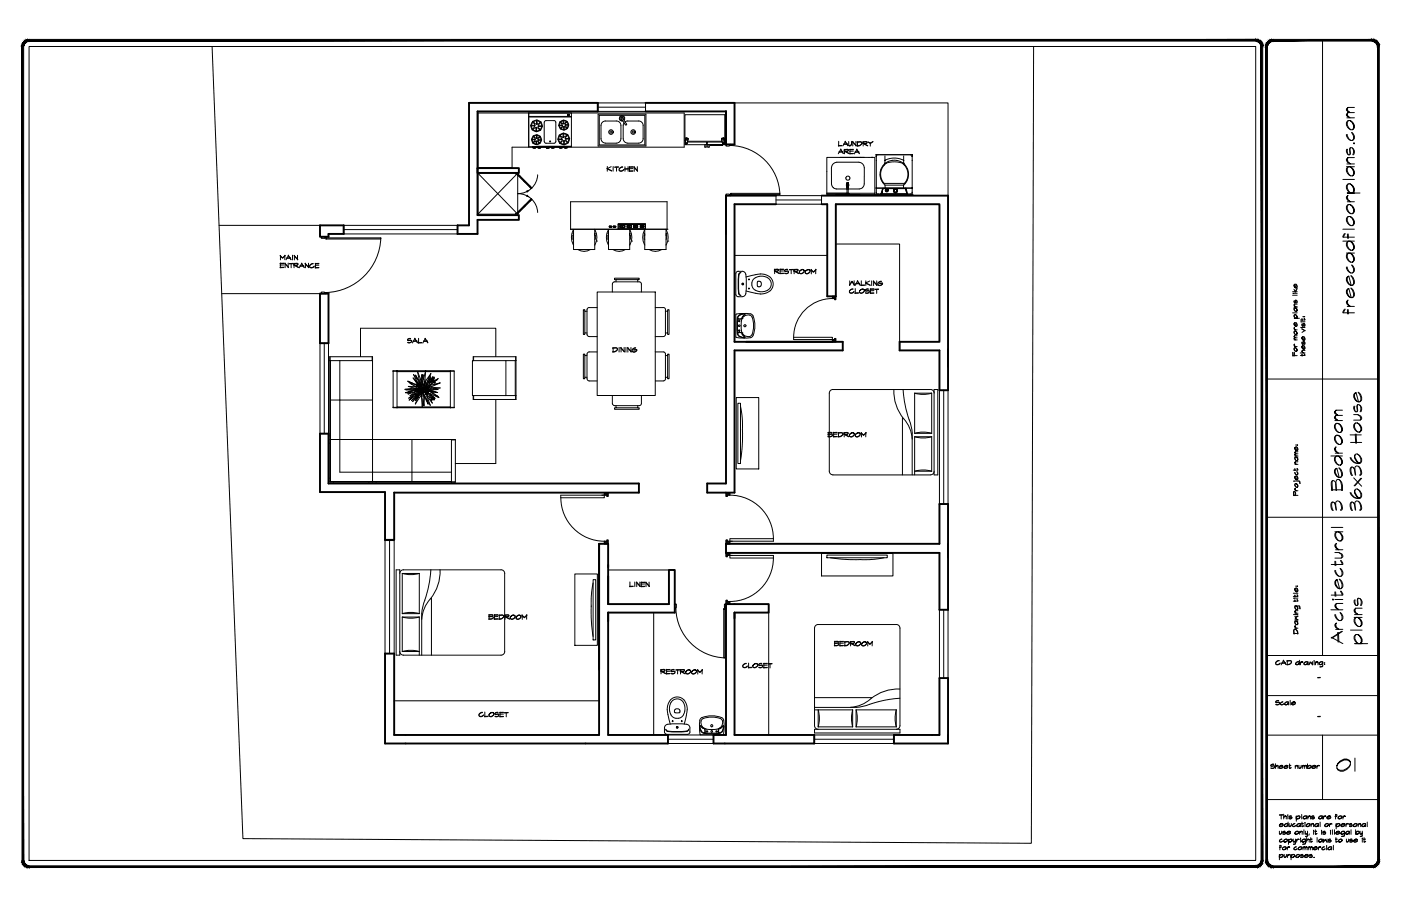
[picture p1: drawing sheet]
<svg xmlns="http://www.w3.org/2000/svg" width="432mm" height="279mm" viewBox="0 0 432 279" stroke-linecap="round" stroke-linejoin="round" font-family="sans-serif">
<defs><g id="words">
<text font-size="7.9" x="410.6" y="239.2">01</text>
<text font-size="4.9" x="254" y="136.2">BEDROOM</text>
<g font-size="4.4">
<text x="185.9" y="54">KITCHEN</text>
<text x="237.4" y="85.7">RESTROOM</text>
<text x="124.5" y="106.9">SALA</text>
<text x="187.7" y="109.7">DINING</text>
<text x="193" y="182">LINEN</text>
<text x="149.6" y="192.3">BEDROOM</text>
<text x="255.8" y="200.4">BEDROOM</text>
<text x="202.5" y="209.2">RESTROOM</text>
<text x="227.5" y="207.1">CLOSET</text>
<text x="391.9" y="218.7">Scale</text>
<text x="146.4" y="222.2">CLOSET</text>
</g>
<g font-size="2.6">
<text x="405" y="210.3">-</text>
<text x="405" y="222.2">-</text>
</g>
</g></defs>
<!-- layer: 800 -->
<path d="M65.4 14.4l9.5 244.2 243 1.5 .7-245.7" fill="none" stroke="#000" stroke-width=".31"/>
<!-- layer: A-WALL -->
<g fill="none" stroke="#000" stroke-width=".59">
<path d="M144.6 31.7h39.6v2.7h-37v31.9h12.7v1.5h-12.7v4.3h-6.2v-2.6h3.6zM199 31.7h27.4v12.8h-2.6v-10.1h-24.8M147.2 51.8h12.7v1.5h-12.7zM98.6 69.5h7.3v2.6h-4.7v.9h-2.6zM239.2 60.3h-15.4v88.8h-5.8v2.8h8.4v-43.8h33.3v-2.7h-33.3v-42.4h12.8M253.2 60.3h39v60h-2.7v-12.2h-12.2v-2.7h12.2v-42.4h-31.9v28.4h-2.6v-28.4h-1.8M98.6 90.6h2.6v15.2h-2.6zM98.6 133.7h2.6v15.4h95.7v2.8h-75.4v14.6h-2.8v-14.7h-20.1zM184.6 167.7v38.8M223.8 167.7h65.7v-12.3h2.7v32.7h-2.7v-17.6h-65.7zM223.8 186.3h13.1v2.6h-10.5v37.8h24.6v2.6h-31.1v-2.6h3.9zM118.7 201.6h2.8v25.1h63.1v-59h2.8v18.6h18.8v-10.5h1.8v13.1h-20.6v37.8h18.5v2.6h-87.2z"/>
<path d="M289.5 209.1h2.7v20.2h-16.7v-2.6h14z"/>
</g>
<!-- layer: PUERYVENTA -->
<path d="M256.5 91.4h1.1v1h-.4v-.3h-.7zM255.8 104.7h1.4v-.3h.4v1h-1.1v-.7h-11.9v-.7h11.9v.7M185.5 152.7h1.6v.4h.3v-1.2h-1.1v.8h-13.5v.8h13.5v-.8M223.8 151.9h1.1v.8h-.7v.4h-.4zM186.3 166.9h.8v-.4h.3v1.2h-1.1zM224.9 171.3v.8h13.5v-.8h-13.5v-.8h-1.1v1.2h.4v-.4h1.5M224.9 166.9v-.8h13.5v.8h-13.5v.8h-1.1v-1.2h.4v.4h1.5M223.8 185.1h.4v.4h.7v.8h-1.1z" fill="none" stroke="#000" stroke-width=".31"/>
<!-- layer: TEXTURA -->
<g fill="none" stroke="#000" stroke-width=".31">
<path d="M256.6 92.1a11.9 11.9 0 0 0-12 11.9M256.6 91.4h-.1M256.8 91.4l-.3 .3M257.1 91.4l-.6 .5M257.3 91.4l-.7 .7M257.6 91.4l-.7 .7M257.6 91.6l-.5 .5M257.6 91.8l-.4 .4M257.6 92.1l-.3 .3M257.6 92.3l-.1 .1M256.7 104.7l-.2 .1M256.9 104.7l-.4 .4"/>
<path d="M257.1 104.7l-.6 .6M257.5 104.4l-.3 .2M257.6 104.5l-.9 .9M257.6 104.8l-.7 .6M257.6 105l-.4 .4M257.6 105.2l-.2 .2M172.9 153.5a13.4 13.4 0 0 0 13.4 13.4M186.3 152.6l.1 .1M186.3 152.3l.4 .4M186.3 152l.6 .7M186.4 151.9l1 1M186.7 151.9l.7 .8"/>
<path d="M187 151.9l.4 .5M187.1 152.8l.2 .3M187.2 151.9l.2 .2M223.8 152.2l.5 .5M223.8 152.4l.4 .5M223.8 152.7l.3 .4M223.8 153l.1 .1M223.8 151.9l.8 .8M224.1 151.9l.8 .8M224.4 151.9l.5 .6M224.6 151.9l.3 .3M224.9 151.9v.1"/>
<path d="M225 152.7a13.4 13.4 0 0 1 13.4 13.4M186.3 167.7h.1M186.3 167.4l.3 .3M186.3 167.1l.5 .6M186.3 166.9l.8 .8M186.6 166.9l.8 .8M186.9 166.9l.5 .6M187.1 166.8l.3 .4M187.1 166.5l.3 .4M187.4 166.5v.1M223.8 166.7l1 1M223.8 166.9l.7 .8"/>
<path d="M223.8 167.2l.4 .5M223.8 167.5l.2 .2M223.9 166.5l.3 .3M224 170.5l-.2 .2M224.2 171.4l-.3 .3M224.2 170.5l-.4 .5M224.3 166.9l.6 .7M224.5 170.5l-.7 .7M224.6 166.9l.3 .4M224.8 170.5l-1 1M224.8 166.9l.1 .1M224.9 171.2l-.1 .1"/>
<path d="M224.9 170.9l-.3 .4M224.9 170.6l-.6 .7M238.4 172.1a13.4 13.4 0 0 1-13.4 13.4M223.9 185.1l-.1 .1M224.1 185.1l-.3 .4M224.2 185.4l-.4 .4M224.3 185.5l-.5 .5M224.6 185.5l-.8 .8M224.9 185.5l-.8 .8M224.9 186.3h.1M224.9 186l-.3 .3M224.9 185.7l-.5 .6"/>
</g>
<!-- layer: MOBILIARIO -->
<g fill="none" stroke="#000" stroke-width=".31">
<path d="M175.9 70.7h30M175.9 62.2h29.7v8.5h-29.7zM176.8 72.4v-1.5a4.5 4.5 0 0 0 0 4.7M176.8 72.6h-.2v1.2h.2M176.8 72l-.2 .1 .2 .3M176.8 72.4v.2M178.1 76.9a3.6 3.6 0 0 0 3.9 0M183.3 72.4v4.5h-6.5v-4.3M183.3 72.6h.2v1.2M183.5 72.1l-.2 .3v-1.7a4.8 4.8 0 0 1 0 4.9M183.9 74.3h.3M187.5 72.4v-1.5a4.5 4.5 0 0 0 0 4.7"/>
<path d="M187.5 72.6h-.1v1.2h.1M187.5 72l-.1 .1 .1 .3M187.5 72.4v.2M188.1 69.9h.1M188.1 69.8v.1M188.1 69.8h.1M188.1 69.8l.2 .1h-.2M188.9 76.9a3.6 3.6 0 0 0 3.9 0M189 69.8h.1M189.1 69.7h.5l.2 .3-.6 .1-.2-.2zM189.3 69.8h.1M189.3 69.8v.1"/>
<path d="M189.3 70h.1M189.4 69.8h.1M189.4 69.8l-.1 .2M189.4 69.8l.1 .1M189.5 69.9l-.2 .1M189.5 69.9h.1M190.5 69.1h8.4h-8.4M190.5 69.1v1.4h8.4M191.3 69.6l.2-.1a.49 .49 0 0 1 .7-.1 .49 .49 0 0 1 .1 .7l-.3 .1a.5 .5 0 0 1-.5 0 .5 .5 0 0 1-.2-.6zM191.7 69.8h.2l-.2 .1M191.7 69.8h.1M191.7 69.8l.1 .1"/>
<path d="M192.2 69.4a.59 .59 0 0 0-.8 0 .59 .59 0 0 0-.1 .8 .98 .98 0 0 0 1.3-.3M192.2 69.4l.4 .5M192.6 69.7v-.4h-1.6v1h1.6v-.4M193.5 69.5l.3-.1a.53 .53 0 0 1 .7 0 .53 .53 0 0 1 0 .8 .53 .53 0 0 1-.7 0 .41 .41 0 0 1-.5-.2 .41 .41 0 0 1 .2-.5zM193.5 69.6l.2-.1a.48 .48 0 0 1 .7-.1 .48 .48 0 0 1 0 .7 .48 .48 0 0 1-.7 0l-.3-.2zM193.9 69.8h.1M193.9 69.8h.2zM194.1 72.4v4.5h-6.6v-4.3M194.1 72.6h.2v1.2M194.3 72.1l-.2 .3v-1.7a4.8 4.8 0 0 1 0 4.9M194.7 69.7v-.3h-1.4v.9h1.4v-.4M194.7 74.3h.3"/>
<path d="M195.8 69.8h.1M195.8 69.8h.2l-.2 .1M195.8 69.8v.1M195.9 69.9h.1M196.5 69.9l-.4 .3h-.5M196.5 69.8v-.4h-1.3v.8h1.3v-.3M196.5 69.7v.2M196.5 69.7l-.4-.3a.43 .43 0 0 0-.7 .1 .43 .43 0 0 0 .2 .7M197.5 69.6a.5 .5 0 0 0 .3 .6 .5 .5 0 0 0 .7-.3M197.5 69.7l.6-.1a.25 .25 0 0 1 .3 .2 .25 .25 0 0 1-.3 .3l-.5-.1zM197.5 69.6l.6-.1 .4 .2M197.9 69.8h.1"/>
<path d="M197.9 69.8l.1 .1M197.9 69.9h.1M198 69.8h.1M198 69.8l-.1 .1M198.5 69.8v-.3h-1.2v.7h1.2v-.3M198.5 69.7v.2M198.7 70.9a4.7 4.7 0 0 0 0 4.7M198.7 70.9v1.5M198.7 72.6h-.2v1.2h.2M198.7 72v.4M198.7 70.7v.2M198.7 72.4v.2"/>
<path d="M198.9 70.5v-1.4v1.4M200.1 76.9a3.6 3.6 0 0 0 3.8 0M205.3 72.4v4.5h-6.6v-4.3M205.3 72.6h.2v1.2M205.4 72.1l-.1 .3v-1.7a4.8 4.8 0 0 1 0 4.9M205.9 74.3h.2M180.2 96v-.5h-.4v7.6h.4v-.4M180.9 95.5l.1 7.9 .6 .4h2.5M180.9 96h-.7v6.7h.7M184.1 90.1h17.9v31.9h-17.9zM184.1 94.9h-2.7l-.5 .6M188.7 87.6v2.5"/>
<path d="M188.8 87.6l.1-.5 .5-.2h7.8l.5 .5v2.7M189.9 86.2h-.5v-.4h7.6v.4h-.4M189.9 86.9v-.7h6.7v.7M202 94.9h2.6l.5 .6M205.1 95.5v7.9l-.7 .4h-2.4M205.1 96h.7v6.7h-.7M205.8 96v-.5h.4v7.6h-.4v-.4M226.8 97v6.9M226.8 97l1.4-.3a5.8 5.8 0 0 1 3.8 .5 7.5 7.5 0 0 1-.2 6.7l-2.4 .4-2.6-.4M227.5 91.5h1.2M227.9 84.2l.4-.1-.2 .1a12.7 12.7 0 0 0-.4 5.6l.2 1 .4 .3-.6-.4-.1-1-.1-3.6zM228 97.1l-.3 .2a7.5 7.5 0 0 0-.5 4.8 1.93 1.93 0 0 0 2.3 2.1"/>
<path d="M228.5 98.8l-.1 2.2 .3 1.6M228.7 98.2h.1M228.7 98.2h-1.3M228.7 98.3l-.2 .5M228.7 98.3h-1.3M229.5 96.7l-1.6 .4M229.6 97v-.1a1.97 1.97 0 0 0-2.3 2.5 6.9 6.9 0 0 0 .5 4.2l1.3 .5h.4l.1-.2M229.9 90.5l-.3 .6-.9 .4M229.9 90.5l.1-1.5a13.3 13.3 0 0 0-.4-4.9l-.9-.4h-1.5l-.4 .4v6.7l.2 .5 .5 .2M231 97.2a2.12 2.12 0 0 0-2.2 .9l.8-1.1-.3 .2a.75 .75 0 0 0-.5 1l-.1 .1M231 97.2l.8 .6M231.7 87.9l.5 1.1 .6 .5"/>
<path d="M231.7 87.2v.7M231.8 97.8a7 7 0 0 1-.3 5.7l-.5 .3M233.4 87v1.2M233.4 87a.77 .77 0 0 1 1.1 .1 .77 .77 0 0 1 0 1 .77 .77 0 0 1-1.1 .1M234.3 84.5a3.3 3.3 0 0 1 3.8 4 4.2 4.2 0 0 1-5.2 1.9l-3-.7M234.4 84.5l-4.5 .9M236.6 85.6a3.2 3.2 0 0 0-4.9 1.6M236.6 85.7a2.34 2.34 0 0 1 1 2.7 2.34 2.34 0 0 1-2.6 1.6l-2.2-.5M101.6 111.2h.1M101.7 111.2l.2 12.2h12.9M101.7 110v1.2M104.7 111.2v34.4h34.4"/>
<path d="M111.1 110v-8.8h41.7v8.8M114.7 110v1.2M114.8 111.2h-12.9v23.1M121.2 114.5h18.8M122.4 114.6h16.4M122.4 114.3h16.4M122.4 114.4h.1M122.4 114.3h-1.2v11.4h18.8v-11.2M122.4 114.3v11.4M125.8 117.7l-.1-.2 1.5 .7M125.8 117.7l1.2 .7M125.8 117.7l2.7 1"/>
<path d="M126.1 117.8l.7 .5M126.8 118.3l-.4-.1 1.5 .9M126.8 118.3l.2 .1M127 118.4l1.6 .3M127.6 119.7l-2.8 .4 2.8 .1M127.7 119.8l1.5 .2h-.2M127.8 119.8l.7 .4M127.9 119.1l.8 .6M127.9 119.1l.2 .2M128.3 119.3l-2.5-.1 2 .6M128.5 119.1h.1M128.5 117.7l-1.2-1.2 1.5 2.2"/>
<path d="M128.5 119.1l.5 .3M128.5 119.1l-.2 .1M128.5 118.7h.2M128.5 119.1l.9 .3M128.5 117.8l.2 .5M128.5 117.8l.5 .5M128.6 119.1h-.1M128.6 117.8l-1.1-2.3 1.8 2.5M128.6 117l-.5-1.3 1.1 1.8M128.7 118.7h-.1M128.7 118.9l-.2 .2M128.7 118.7h.1"/>
<path d="M128.7 118.5h.1M128.7 118.5l-.2 .2M128.7 118.3v.2M128.7 119l-.1 .1M128.7 118.3v.1M128.7 119.7h.8M128.7 119.7l-1 .1M128.7 118.4l.3 .4M128.7 118.3l.1 .2M128.8 118.5v.2M128.8 118.1h.1M128.8 118.5h.1"/>
<path d="M128.8 118.7h-.1M128.8 118.9h.1M128.8 118.7h.1M128.8 119.9l.2 .2M128.8 118.9l-.1 .1M128.8 118.3l.1 .3M128.9 118.8l-.2 .1M128.9 118.8v.1M128.9 119.4h.1M128.9 118.9h.1M128.9 118.9l.2 .3M128.9 118.7l-.6 .3"/>
<path d="M128.9 118.8h.1M128.9 118.7v.1M128.9 118.8l-.1 .1M128.9 119.6l.3 .1M128.9 118.6v.1M128.9 118.7h.1M129 118.7l.1 .2M129 118.7h.1M129 119.4l.5 .3M129 118.5h.1M129 118.7h-.1M129 118.5l-.1 .1"/>
<path d="M129 118.6v.1M129 118.6l.3 .4M129 118.6l.5 .7M129 118.5v.1M129.1 118.6h-.1M129.1 118.6h.1M129.1 118.9v.1M129.1 119l.2 .1M129.1 119.2h.1M129.1 118.6h.2M129.1 118.5h.3M129.1 119.1l-.1-.2 .4 .3"/>
<path d="M129.1 119.1l.6 .8M129.1 119.1v.1M129.2 118.5l-.5-.5 .3 .5M129.2 118.5l-.1 .1M129.2 117.5l.1 1M129.3 118.5h-.1M129.3 119v.1M129.3 119h.1M129.3 119.1l.1 .1M129.3 118.6l.1 .1M129.3 118.6h.1M129.4 118.5h.1"/>
<path d="M129.4 118.7l.4 .5M129.4 119.2l.6 .5M129.4 118.5v.1M129.4 119.4h.1M129.4 118.6h-.1M129.4 120l-.4 .1M129.5 119.7l.3 .3M129.5 119.9l-.3 .3M129.5 118.4l-.1 .3M129.6 118.2l-.2-.3 .4 1.2M129.6 118.2l.2 .4M129.6 119.9h-.1"/>
<path d="M129.7 117.1l-1-2.6 .5 3M129.7 117.1l.2 1.6M129.7 117l.4 1M129.7 119h.1M129.7 119l.1 .1M129.8 119.1v.2M129.8 117.8l-.2 .4M129.8 117.7v.9M129.8 118.6l.1 .2M129.9 119.9l-.1 .1M129.9 118.9l-.1 .6M129.9 120h.1"/>
<path d="M129.9 118.8l.2 .2M129.9 119.3l.2 .2M130 116.9l-.1 .5M130 119.8l-.1 .1M130 119.7l-.1 .2M130 119.8h.5M130 119.7h.1M130 119.8h-.1M130 119.3l.1-1.9 .3 2M130.1 116.2l-.2-.6 .1 1.3M130.1 119.8l.1 .2M130.2 116.4l.2-.9 .1 1.5"/>
<path d="M130.2 118.3l.2 .8M130.2 116.4v-.8l-.2 1.3M130.2 116.4l.1 2M130.3 119.5h.1M130.4 119.5l1.3-.7-.7 .7M130.4 119.6l.1 .1M130.5 119.7v.1M130.5 120l-.1 .1M130.5 119.8h.1M130.5 119.9h-.4l-.1 .6M130.5 119.9v.2M130.5 119.9v.1"/>
<path d="M130.6 119.8l-.1 .2M130.6 119.8l-.1 .1M130.7 119.7l-.1 .1M130.7 119.7v.1M130.7 119.8l.1 .2M130.7 119.7l-.1 .3M130.7 119.8h.1M130.7 118.6l.2-.9-.5 1.1M130.7 118.6l-.3 .6M130.7 118.6l.5-.9-.4 1.2M130.7 118.5v.1M130.8 119.7v.1"/>
<path d="M130.8 119.7l.5 .2M130.8 118.9l-.2 .4M130.8 118.9h.1M130.9 117.8l1.9-2.6-1.5 3.1M130.9 119.6l.4 .1M130.9 119.9h-.1M130.9 119.9v.1M130.9 119.6l-.2 .1M130.9 117.6l-.1 .3M130.9 117.6h.1M130.9 120h-.1M130.9 119.9h.1"/>
<path d="M130.9 120l.2 .2M131 120h.1M131 120h-.1M131 119.5l-.1 .1M131 119.5h.1M131.2 114.5l-.9 2.9M131.2 114.5h.1M131.2 114.5l-.3 3.1M131.2 114.3h.1M131.3 119.1l.6-.7-1.2 .8M131.3 119.3l.2 .1M131.3 119.7h.9l-.4 .1"/>
<path d="M131.3 119.9h.1M131.3 119.9l-.3 .1M131.4 119.9h.6M131.5 119.4h.1M131.6 119.4l.9-.2-.7 .3M131.6 119.4l-.6 .1M131.7 119.7h.1M131.7 117.7l1-1.5-.7 1.6M131.8 118.4l-.5 .2M131.8 119.8l-.4 .1M131.8 119.8l.2 .1M131.8 119.2l-.3 .2"/>
<path d="M131.8 119.5l-.5 .2M132 119.9l.3 .1h-.3M132 117.8l-1.1 .9M132 119.6l1.5 .3M132 119.6l-.4 .1M132.3 119.5l-.2 .1M132.3 119.5l-.3 .1M132.4 117.4l-.7 1.1M132.4 117.4l-.4 .4M132.4 119.4l-.1 .1M132.4 119.4l-.6 .1M132.6 117.2l-.8 2.1"/>
<path d="M132.6 117.2v-.2l-.2 .4M132.6 118.6l.1 .2M132.6 119.3l3.1 .3-2.3 .3M132.7 116.9l.4 .3M132.7 116.9h.1M132.7 116.9v.1M132.7 118.8l3-.7-2.8 1.2M132.7 118.8h-.4M132.7 117l.4 .3M132.7 117l-.1 .2M132.8 116.9l.6-.7-.4 .8M132.9 117.8h-.1"/>
<path d="M132.9 119.3l-.5 .1M132.9 119.3h.1M132.9 117.2l-.6 1.2M132.9 119.3v.1M133 117.7l-.1 .1M133 117.6h-.2v.2M133 117.6v.1M133.1 117.3l.1 .1M133.1 117.6l-.2 .2M133.1 117.2l.1 .1M133.2 117.4l.2 .2M133.2 117.6l.1 .1"/>
<path d="M133.2 117.3v.1M133.2 117.6h-.1M133.2 117.2h-.1M133.2 117.4h.1M133.2 117.4l-.3 .2M133.2 117.4l.3 .2M133.2 117.4l-.1 .1M133.2 117.4v.1M133.3 117.7l-.9 .4M133.3 116.9l-.2 .3M133.3 117.7v.1M133.3 116.9l-.1 .3"/>
<path d="M133.4 117.4v.1M133.4 116.6l-.1 .3M133.4 116.6l.4-.3v.4M133.4 117.5h.3M133.4 117.5h.1M133.5 117.2l-.3 .2M133.5 117.2h-.1M133.5 117.9v.1M133.5 117.8h.1M133.5 118h.2M133.5 117.6l-.2 .1M133.5 119.9l1.5 .2h-.4"/>
<path d="M133.5 119.9l1.1 .2M133.5 118l-1.2 .8M133.6 117.1l-.1 .1M133.6 117.9l.1 .1M133.6 117.9l-1.7 1.2M133.7 117.5l-.2 .1M133.7 118h.1M133.7 116.7l-.2 .5M133.8 116.7l-.6 .6M133.8 117.7h.1M133.8 117.7l-.2 .2M133.9 117.7l.2 .4-.4-.1"/>
<path d="M134.5 117.2l.3-.2-.9 .7M134.5 117.2l.6-.4-1.4 .7M134.5 117.2l-.7 .5M138.8 114.6v11.1M138.8 114.3l1.2 .2M138.8 114.3v.3M145.8 111.2h-.2v10.8h13.4M145.8 111.2v-1.2h13.2v13.2h-13.2v-1.2M145.8 111.2h13.2M146 110v1.2M155.9 111.2v10.8M158.8 111.2v10.8"/>
<path d="M158.9 110v1.2M180.2 109.7v-.5h-.4v7.6h.4v-.4M180.9 109.7h-.7v6.7h.7M181.6 117.5h2.5M184.1 108.5h-2.5l-.6 .4-.1 7.9 .2 .5 .5 .2M202 108.5h2.4l.7 .4v7.9l-.2 .5-.5 .2M202 117.5h2.4M205.1 109.7h.7v6.7h-.7M205.8 109.7v-.5h.4v7.6h-.4v-.4M227.4 102.6l1.3 .1M227.4 102.7h1.3M228.7 102.7h.1"/>
<path d="M228.7 102.7h.1a.75 .75 0 0 0 .5 1.1l.3 .1-.8-1.1a2.09 2.09 0 0 0 2.2 1M101.6 134.3h.3v1.2h-.3zM101.6 135.5v1.2h.3M101.6 136.7v10.8h.3M101.6 134.3v-24.3h13.2v38.5M101.9 136.7v11.8M113.6 135.5h-11.7v1.2M114.8 135.5h-1.2h1.2M114.8 135.5h12.2M121.2 125.6h18.8M122.4 125.5h16.4M125 121.1l3.2-1.1a4.8 4.8 0 0 1-3.2 1.1z"/>
<path d="M125.8 120.1l-.7 .1 2.1 .2M126.5 120.9l-1 .3 1-.1M126.9 120.8l-1.1 .7 2.2-.7M127.6 121.5l-1.6 1.3 1.3-.7M127.8 121.6h.1M127.8 121.6l.3 .3M127.8 121.6l-1.7 1.8 2-1.5M127.8 121.5l.3 .2M127.8 121.5v.1M127.8 120.9h-.3M128 120.8l-1.6 1.3 1.7-.8M128 122.5l.1 .1"/>
<path d="M128 122.6l-.8 1.3 .9-1M128.1 122.6v.3M128.1 121.9l-.1 .1M128.1 121.7h.3M128.1 121.9v.1M128.1 121.9h.1M128.1 121.3l-.2 .2M128.1 122l.3 .1M128.1 121.7l.4 .4M128.2 122l-1.4 1.6 1.3-1.1M128.2 121.9l.1 .2M128.2 121.9l.3 .2"/>
<path d="M128.3 122.3l-.3 .2M128.3 122.3l-.1 .1M128.3 122.7l-.2 .2M128.3 122.2v.1M128.4 121.7l.1 .3M128.4 122.6l-.1 .1M128.4 122.5l-.1 .2M128.4 122.5v.1M128.5 120.3l.2 .1M128.5 122.1l-.2 .2M128.5 122l-.1 .6M128.5 122.1v.1"/>
<path d="M128.5 122.2l-.4 .4M128.5 122.2h.1M128.5 122.1h.1M128.5 120.8h-.5M128.5 122.1l.1 .2M128.5 122.1l.1 .1M128.6 122l-.1 .1M128.6 122.2h.1M128.6 122.2l-.6 1.3 .8-1M128.6 122.2l-.2 .3M128.6 122.2l.2 .3M128.6 122.2l.3 .2"/>
<path d="M128.6 121.9h.1M128.7 120.3l.2 .1M128.7 122l-.1 .1M128.7 121.1l-.6 .2M128.7 121.9l-.2 .2M128.7 121.9l-.1 .3M128.7 121.8l-.2 .2M128.7 121.9l.1 .1M128.7 120.3l-.7 .5M128.8 121.8l-.2 .2M128.8 121.8h.1M128.8 121.8v.2"/>
<path d="M128.8 122.5h.1M128.9 122.4h.1M128.9 122.4v.1M128.9 120.4l-.5 .5 .5-.3M128.9 122.5h.1M129 120.1l-1.1 .2h.2M129 120.1l-1.2 .3 .9-.1M129 121.4h.1M129 121.4l-.6 .4M129 121.4l-.2 .4M129.1 120.3l-.2 .1M129.1 120.3h-.4"/>
<path d="M129.1 120.6l.1 .1M129.2 120.7l-.8 .7 .9-.6M129.2 120.7l-.6 .1M129.2 120.2l-.1 .1M129.2 120.2l-.4 .5 .6-.4M129.2 121l-.3 .1M129.2 121l-.2 .4M129.3 120.4l-.3 .2M129.3 120.4l.1 .1M129.3 120.8l-.1 .2M129.4 120.8h-.1M129.4 120.3h.2"/>
<path d="M129.5 120.4h.1M129.5 120.4h-.2M129.5 120.4l-.3 .3M129.6 121.7l-.7 .7M129.7 120.7l-.3 .1M129.7 122.1l.2 .1M129.7 120.1h.1M129.8 120.9l-.2 .8M129.8 120.2l.1 .1M129.9 121.4v.5M129.9 121.9l-1.9 2.7 .8-2.1M129.9 120.3l-.9 1.7 .8-1.1"/>
<path d="M129.9 120.3h.1M129.9 120.3l-.4 .1M129.9 120l-.5 .3M129.9 120.1h.1M130 120.1l-.1 .2M130 120.5v.7l.1-.4M130 120.1h.1M130 120.5l-.2 .4M130 121l-.4 .7M130 121.3l-.4 .4M130.1 120.1h-.1M130.3 120.2l-.2 .6"/>
<path d="M130.3 120.2l.1 .1M130.3 120.8l.1 .2M130.4 120.3l.2 .3M130.4 120.2l.4 .5M130.4 121h.1M130.4 121l-.1 .1M130.4 120.3l.1 .1M130.4 120.1l-.1 .1M130.4 120.5l-.4 1.9v-1.3M130.5 120.4l-.4 .4M130.6 121.7l-.5 3.7-.2-3.5M130.6 120h-.1"/>
<path d="M130.6 120.6l.1 1.6-.3-1.1M130.6 121.5l2 3.5-1-2.8M130.6 120.6l.2 .1M130.7 120.8v.1M130.8 120.7l.1 .1M130.8 120l.1 .4M130.8 120.8l.2 .2M130.8 122.4l1.2 2.3-.5-1.6M130.8 120.8h.1M130.9 122l-.2 3.2-.3-2.1M130.9 120.8h.2M130.9 120.4l.2 .2"/>
<path d="M130.9 120.4l.8 .4M131 121l.4 .2M131 121l.3 .2M131 120.5l.1 .1M131.1 120.8l.4 .4M131.1 120.2l1.4 .1M131.1 120.2l.6 .6M131.1 120.6l.1 .2M131.2 120.8l.2 .2M131.2 120.8h-.1M131.2 120.8l.4 .2M131.3 121.2h.1"/>
<path d="M131.3 121.2v.1M131.3 120.4l.6 .2M131.3 121.6h.1M131.3 121.2l.1 .1M131.4 121.2v.1M131.4 120.2l.6 .3M131.4 121.5l.2 .7M131.4 121.5h.1M131.4 121l.2 .2M131.4 121.5l-.1 .1M131.4 121.2l.1 .1M131.4 121h.1"/>
<path d="M131.4 121.3l-.1 .3M131.4 121.7l1.8 1.3M131.5 121.3h-.1M131.5 121.4l-.1 .1M131.5 121.4l.2 .1M131.5 121.4h.1M131.5 121.2v.1M131.5 121.3l.2 .3-.2-.2M131.5 121.3v.1M131.5 121.3l.1 .1M131.5 120.5l.2 .3M131.6 121.2l-.1 .1"/>
<path d="M131.6 121.2h-.1M131.6 121.2v.1M131.6 121.2h.1M131.6 120.2l.8 .4h-.2M131.6 122.2l1.7 2.1-1.1-2M131.6 121.2l.1 .1M131.6 121.3h.1M131.7 121.2h-.1M131.7 120.8l-.1 .3 .1-.2M131.7 121.3v.1M131.7 121.2h.1M131.7 120.8h.1"/>
<path d="M131.7 121.3h.1M131.7 121.2v.1M131.7 120.9l-.1 .3M131.8 120.1l.8 .2M131.8 121.3l.1 .2M131.8 120.8h-.1M131.8 120.8l-.1 .1M131.9 121.4v.1M131.9 120.6l-.1 .2M131.9 121.5h.1M132 120l-.9 .2M132 120.8h.1"/>
<path d="M132 120h.1M132.1 120.5l-.2 .1M132.1 120l.3 .2M132.1 120.8l-.4 .4M132.1 120.7l-.4 .5M132.1 120.5h.1M132.1 120.6v.1M132.1 120.6h.1M132.2 120.6h-.1M132.2 120.5v.1M132.2 120.6l.3 .1-.4-.1M132.2 120.6l.6 .1"/>
<path d="M132.3 120.6l.1 .1M132.4 121.4l1.7 1.5-1.7-1.1M132.4 120.7l2.9 1.9-2.8-1.2M132.5 121.4l-.6-.3 1.2 1.6M132.5 121.4h-.1M132.5 120.3h.1M132.6 120.3l1.2 .6-1-.2M132.6 120.3l2.3 .8-2-.3M132.8 120.7l2.3 1.6-.8-.3M132.9 120.3v.1M133 123.2v.2M133 123.4v.1"/>
<path d="M133 123.2h.1M133.1 123.2h-.1M133.1 122.7l.1 .2M133.1 122.7h.1M133.1 122.7l.3 .2M133.2 122.8l.1 .1M133.2 122.9h.1M133.2 123.2l-.2 .2M133.2 123.1v.1M133.3 122.8v.1M133.3 122.9h.1M133.3 123l-.2 .2"/>
<path d="M133.3 122.8h-.1M133.3 122.9l-.3 .3M133.3 123.1l-.1 .1M133.3 123.1h.1M133.3 123v.1M133.3 123.2h-.1M133.3 122.9v.1M133.4 123l-.2 .1M133.4 122.9h.1M133.4 122.9l.3 .4-.4-.3M133.4 122.9v.1M133.4 122.9l.3 .3"/>
<path d="M133.4 122.9l-.1 .1M133.4 122.9l.4 .1M133.5 122.9h-.1M133.5 122.8l-.1 .1M133.5 122.9l.1 .1M133.5 122.7v.1M133.5 122.9h.1M133.5 122.7h.1M133.6 122.7v.1M133.6 122.8l-.1 .1M133.6 122.7h-.1M133.6 120.2l-1 .1"/>
<path d="M133.7 123h.1M133.7 123.2h.1M133.7 123.2h.2M133.8 123h.1M133.8 123l.1 .2M133.9 123.2h.1M133.9 123.2v.1M134.6 120.1l-2 .2M139.1 135.5h-12.1v13M139.1 135.5h1.2v13.2h-24.3M139.1 135.7h1.2M139.1 135.5v13.2"/>
<path d="M146 122v1.2M152.8 123.2v19.7h-12.5M158.9 122v1.2M188.7 122v2.4M188.8 124.4l.1 .5 .5 .2M189.4 125.1h7.6M189.9 125.8h-.5v.4h7.6v-.4h-.4M189.9 125.1v.7h6.7v-.7M197.7 122v2.6l-.7 .5M226.9 122.6h7v22h-7zM227.4 124.4h.8v18.5h-.8zM228.3 125.4l.5 4v3.2"/>
<path d="M228.8 132.5v4.7l-.5 4.7M255.6 121.2l.5-.9 .6-.2h30.1l.7 .2 .4 .9M255.6 121.2v24.1l.5 .9 .6 .2 30.1 .1 .9-.5 .2-.7M275.5 120.1a14.3 14.3 0 0 0 4.1 10.4l1.1 2.4 .4 2.5M278.1 128.8v17.7M278.3 120.1l.9 5.7 1.9 7.2v13.5M281.9 121.2h5.3M281.9 121.2v12.4M281.9 134.7v11.8M281.9 134.7h5.3M281.9 133.6h5.3M281.9 134.7l3 .4 2.3-.4"/>
<path d="M281.9 133.6l3-.3 2.3 .3M281.9 121.3l3 .3 2.3-.3M287.2 121.2v12.4M287.2 134.7v10.6M287.9 120.1h1.1v26.4h-1.1zM101.6 148.5v.2h12M101.6 147.5v1h.3M101.9 148.5h12.9M102.8 148.5v.2M113.6 148.5v.2h1.2M114.8 148.5v.2h1.2v-.2M114.8 148.5h12.2"/>
<path d="M127 148.5h12.1M139.1 148.6h1.2M281.9 145.3l3-.4 2.3 .4zM122.1 175.7h1.1v26.3h-1.1zM124 176.9v12.3M124 176.9h5.2M124 176.8l3 .4 2.2-.4M124.3 175.7h30.1M124.4 175.7l-.7 .2-.5 .9M129.2 176.9v12.3M132.8 175.7l-.6 4.8-2.2 8.1v13.4M135.6 175.7a14.4 14.4 0 0 1-4 10.4l-1.1 2.4-.5 2.5"/>
<path d="M154.4 175.7l.7 .2 .5 .9-.1 24.1M177.2 177h6.9v22h-6.9zM182.8 179.8l-.5 3.2-.1 4M182.8 178.8h.8v18.5h-.8zM253.2 170.7h22v6.9h-22zM254.9 171.2h18.6v.8h-18.6zM255.9 172l4.7 .5 4.7 .1M272.4 172l-3.1 .5-4.1 .1M124 189.2h5.2M124 190.3l3 .3 2.2-.3M124 189.2l3-.3 2.2 .3M133 184.4v17.6"/>
<path d="M182.2 186.9l.1 4.7 .5 4.7M252.2 192.6h24M252.2 192.6l-.7 .2-.5 .9v30.1l.5 .9 .7 .2M276.2 192.6l.7 .2 .5 .9v30.1l-.5 .9-.7 .2M123.2 200.9l.2 .7 .9 .4h30.1l.9-.4 .3-.7M124 200.9l2.2-.4 3 .4zM124 200.9v-10.6h5.2v11.7M207.1 216.3a2.37 2.37 0 0 1 2.7-.5 2.37 2.37 0 0 1 1.3 2.4 2.59 2.59 0 0 1-3.1 3.2 3.5 3.5 0 0 1-.9-5.1zM208.1 218.8a.81 .81 0 0 1 1.2-.2 .81 .81 0 0 1 0 1.2h-.6a.62 .62 0 0 1-.8-.2 .62 .62 0 0 1 .2-.8zM251 218.9h11.8M251 215.1h17.7M252.2 218.9l.3 2.2-.3 3.1z"/>
<path d="M262.8 218.9v5.3M262.8 218.9l-.4 2.2 .4 3.1M263.8 218.9h12.4M263.8 218.9v5.3M263.9 218.9l.3 2.2-.3 3.1M276.2 218.9v5.3M276.2 218.9l-.3 2.2 .3 3.1M277.4 215.3a57.8 57.8 0 0 0-12.3 2.7l-14.1 .2M277.4 212.5a14.4 14.4 0 0 0-10.4 4.1l-2.4 1.1-2.5 .4M204.8 224.5l.4-.9a14.4 14.4 0 0 1 7 0l.4 .9M204.8 224.5l.1 1.5 .3 .4 6.7 .1M205.9 220.3l.7 3"/>
<path d="M205.9 220.3a4.1 4.1 0 0 1 2.4-5.3 3.6 3.6 0 0 1 3.4 5l-.1 .3M211.6 220.3l-.7 3M212.2 224.9l-.1 .3a12.7 12.7 0 0 1-5.5 .3l-1.1-.1-.3-.5 .2 .5 .4 .2M212.2 224.9l-.1 .5-.5 .2-2.9 .1-2.9-.1M212.6 224.5v1.5l-.7 .4M215.6 223.9a2.13 2.13 0 0 0 2.7 2.4 7.1 7.1 0 0 0 4.3-.6l.1-.3M215.7 223.9l.4 1.4M215.9 223.8l-.2 .1M215.9 223.8l.6 .7 .4 .1M215.9 223.8l1.1 .8-.6-.6M216.4 224a1.69 1.69 0 0 1-.2-1.9 1.69 1.69 0 0 1 1.8-.9 5.6 5.6 0 0 1 4.6 .9l.1 1-.4 .9M216.9 224.6l.3 .1"/>
<path d="M217.1 224.7l.2 1.3M217.1 224.7h.1M217.2 224.7l.1 1.3M217.2 226h-.1M221.5 226h.1M221.6 224.7l-.1 1.3M221.6 224.7h.1M221.8 224.6a8.4 8.4 0 0 1-4.6 .1M222.4 221.3l.3 .1a6.4 6.4 0 0 1 .4 4.5l-.3 .7h-6.9l-.3-1.4a5.9 5.9 0 0 1 .5-3.8 8.1 8.1 0 0 1 6.3-.1M222.8 223.8l-1 .8 .5-.6M222.9 223.8l-.7 .7-.4 .1M222.9 223.8l.1 .1"/>
<path d="M223 223.9a1.89 1.89 0 0 1-1.9 2.1l-.7 .1a7.1 7.1 0 0 1-4.2-.5l-.1-.3M223.1 223.9l-.4 1.6M251 224.9h26.4v1.1h-26.4zM252.2 224.2h10.6M263.8 224.2h12.4"/>
<circle cx="188.2" cy="69.8" r=".34"/>
<circle cx="196" cy="69.8" r=".43"/>
<circle cx="227.8" cy="99" r=".22"/>
<circle cx="228.9" cy="87.6" r=".24"/>
<circle cx="230.8" cy="86.2" r=".14"/>
<circle cx="230.8" cy="89" r=".14"/>
<circle cx="227.8" cy="100.5" r=".26"/>
<circle cx="227.8" cy="101.9" r=".22"/>
<circle cx="229.6" cy="100.5" r=".33"/>
<circle cx="207.3" cy="222.4" r=".14"/>
<circle cx="208.7" cy="224.3" r=".24"/>
<circle cx="210.1" cy="222.4" r=".14"/>
<circle cx="217.9" cy="225.6" r=".22"/>
<circle cx="219.4" cy="225.6" r=".26"/>
<circle cx="219.4" cy="223.8" r=".33"/>
<circle cx="220.8" cy="225.6" r=".22"/>
</g>
<!-- layer: inne_gulv -->
<g fill="none" stroke="#000" stroke-width=".31">
<path d="M184.2 31.7h14.8v2.7h-14.8zM184.2 33h14.8M226.4 31.7h65.8v28.6M147.3 53.4l12.3 12.6M254.8 59.6h14.8M257.6 60h23.8M258.5 43.6v1.4M258.9 48.5h10.7v11.5M259.1 46l.8 1.3M259.1 46.1l.8 1.3M259.2 46l-.8 1.4M259.5 45h-1.1"/>
<path d="M259.5 44.9h-1.1M259.8 46.8h-1.2M259.8 46.9h-1.2M260.2 46.1l1-.1 .3 .4a.98 .98 0 0 1-1.3 .2l1.5 .8M260.3 46v1.4M260.5 43.6l.8 1.3M260.5 43.7l.8 1.3M260.6 43.6l-.8 1.4M260.8 59.8h.1M260.8 59.8h.2M260.9 57.2l.1 .1M260.9 57.1v.1"/>
<path d="M260.9 57v.2M261 57.3h.1M261 56.9l-.1 .1M261 56.9h.1M261 57.3l.1 .1M261 60h.4M261 59.8h.3M261.1 58.3v1.5M261.1 57.7h.1M261.1 57.7v.6M261.1 58.3h-3.3l-.7-.2-.5-.5-.3-.9v-5l.2-.7 .5-.7 .9-.3 7.4 .2 .7 .5 .4 1-.2 5.7-.4 .5-.7 .3-3.7 .1M261.1 57.4v.3"/>
<path d="M261.1 57.4h.3M261.1 57.4h.1M261.1 56.9l-.2 .3M261.1 56.9h.1M261.1 56.9h.2M261.1 56.8l-.2 .2M261.1 56.4l-.2 .7M261.2 56.4h.1M261.2 56.5h.1M261.2 56.4v.4M261.2 56.8h-.1M261.2 56.8l-.2 .1"/>
<path d="M261.2 57.4h.1M261.2 56.8h.1M261.2 44.4h-1.2M261.2 44.5h-1.2M261.3 56.4l.2 .2v.5M261.3 56.4v.4M261.3 56.5h.1M261.3 56.8l.2 .2M261.3 57.4h.1M261.3 56.8l.2 .4M261.3 59.8h.1M261.3 56.9h.1"/>
<path d="M261.4 56.9l.1 .1M261.4 59.8h.1M261.4 57.4h.1M261.4 58.3v1.5M261.4 57.4v.9M261.4 59.8l.3 .2M261.5 46.4l-.6 .2-.7-.1 1.5 .8M261.5 46.2h-1.3M261.5 57.3l-.1 .1M261.5 57h.1M261.5 57.2v.1M261.6 43.6v1.2"/>
<path d="M262 46v1.4M262.5 43.6l-.1 .9-.2 .3h-.6l.3 .2 .5-.5M262.7 43.6l1.2 1.3M262.7 43.7l1.2 1.3M262.9 43.6l-.1 1.4M263 47.4h-1.1M263 47.3l-1.1 .1M263 46l-1.1 .1M263 46.2h-1.1M263 46.6l-1.1 .1M263.8 43.6v1.4M264 46l.9 1.3"/>
<path d="M264 46.1l.9 1.3M264.1 46l-.8 1.5M264.1 43.8l1.1-.1 .4 .4-.6 .8-.9 .1M264.1 43.9h1.5M264.3 43.7v1.3M264.7 46.8h-1.2M264.7 46.9l-1.2 .1M265.2 48.5h-10.4v11.5h6v-.2M265.4 48.5h.8M265.6 44.2a1.48 1.48 0 0 1-1.5 .7M265.9 43.8l1.1-.1 .3 .3a.99 .99 0 0 1-1.4 .2l1.5 .8M266.1 43.7l-.1 1.3"/>
<path d="M267.3 44l-.6 .3-.8-.2 1.5 .8M267.3 43.8l-1.4 .1M268.3 44.1l-.1 1M269.1 43.7l-.8 .6-.7-.4M269.1 43.6l-.8 .6-.7-.4M270.1 58h11M270.1 47.7v12.1h11M270.1 47.7h.1M270.2 47.7h10.9v12.3M270.5 47.7h10.2M271.5 59.8h.1M271.8 59.7h7.7"/>
<path d="M272 58.2l-.5 1.6M272 58.2h.1M272 58.1v.1M272 58.1h.1M272.1 58.1h7.1M272.1 58.2l-.3 1.5 .3-1.5h7.1l.3 1.5-.3-1.5zM272.5 50.7a4.4 4.4 0 0 0 .3 6.4M272.5 50.6v.1M272.7 50.7l.6-.4 1.4-.3h2.3a3.8 3.8 0 0 1 2 6.2l-.2 .4h-6.3a4.2 4.2 0 0 1 .2-5.9zM272.7 50.3v.2M272.7 50.3h.1M272.7 50.4h.1"/>
<path d="M272.7 48.1v2.2M272.7 50.5l-.2 .1M272.8 57.1h5.7M272.8 57.1v.9h5.7v-.9M272.8 49.4l-.1 .1M272.8 49.4l1.5-.5 1.8-.1 2.3 .6M272.8 49.4h.1M273 58.5l-.1 .4 .3 .3 .5-.2-.1-.5M273 58.5h.1M273 58.4v.1M273.1 58.4h.1M273.1 58.3h.4"/>
<path d="M273.1 58.3l-.1 .2M273.3 58.3h-.1M273.4 58.3h.1M273.5 58.3l.2 .5-.3 .3-.4-.2v-.4M273.5 58.4h.1M273.5 58.4l.1 .2M273.6 58.5h.1M275.4 58.9v.1M275.4 58.7v.2M275.5 58.7l-.1 .1M275.5 58.8l.4 .4 .6-.4M275.5 58.6l-.1 .1"/>
<path d="M275.5 58.6h.1M275.6 58.5l-.1 .1M275.7 58.4l-.2 .2M275.7 58.4h.1M275.8 58.3h.3M275.9 58.3l-.2 .1M276 58.4l-.5 .4M276 58.4l.5 .4M276 58.3h.1M276.1 58.3l.1 .1M276.2 58.4h.1M276.3 58.4h.1"/>
<path d="M276.3 58.4l.1 .1M276.4 58.5l.1 .2M276.4 58.5l.1 .6-.4 .3-.5-.1-.1-.7M276.5 58.6v.2M276.5 58.7v.5l-.3 .3-.6-.1-.2-.4M278.4 49.4h.1M278.5 49.4v.1M278.5 50.5a4.4 4.4 0 0 1 .5 6.1M278.5 50.4l-1.6-.8-1.5-.2-1.6 .4-1.1 .7M278.5 50.3h.1M278.5 48.1v2.4M278.5 50.4v.1"/>
<path d="M278.9 56.7l-.4 .4M279 56.6l-.1 .1M279.2 58.1h.1M279.2 58.2h.1M279.2 58.1v.1M279.3 58.2l.4 1.6M279.7 59.8h.1M67.5 69.5h31.1M86.5 78.7l-.1 1.4M87.8 78.7v1.4M87.9 78.7l-.8 .9-.8-.8M87.9 78.9l-.8 .7-.8-.7"/>
<path d="M88.8 78.7l.9 1.4M88.9 78.7l-.8 1.4M89.5 79.5l-1.2 .1M89.5 79.6l-1.2 .1M90.2 78.7l-.1 1.5M90.6 78.8l1.2 1.2M90.6 78.9l1.2 1.2M90.7 78.7v1.5M91.7 78.7v1.4M105.9 69.5h35.1v2.6h-35.1zM105.9 70.8h35.1M226.4 78.8h28.6"/>
<path d="M239.2 60.3h14M239.2 63h14M239.2 61.7h14M257.6 75.3h19.7v32.6M68.3 90.6h30.3M86.4 81.1v1.5M87.5 82.5l-1.2 .1M87.5 82.4l-1.2 .1M87.5 81.3h-1.2M87.5 81.7l-1.2 .1M87.5 81.2h-1.2M87.8 81.2l1.1 1.2"/>
<path d="M87.8 81.3l1.1 1.2M87.9 81.1v1.5M88.8 81.1v1.4M89.7 81.3v1.3M90.3 81.3l-1.1 .1M90.3 81.2l-1.1 .1M90.5 81.3l1.1-.1 .2 .3a.91 .91 0 0 1-1.3 .2l1.5 .8M90.6 81.2v1.4M91.8 81.5l-.5 .3-.8-.2 1.5 .9M91.8 81.4h-1.3M92.9 81.2l.9 1.3M92.9 81.2l.9 1.4"/>
<path d="M93 81.2l-.8 1.4M93.6 82h-1.2M93.6 82l-1.2 .1M94 81.2l1.2 1.3M94 81.3l1.2 1.3M94.1 81.2v1.4M95.1 81.2v1.4M96.5 81.3h-.3a.86 .86 0 0 0-.7 1.2 .89 .89 0 0 0 1.3-.4M96.5 81.4l-.7 .2-.4 .4M96.8 82.1l-.7 .4-.7-.2M97.2 81.2v1.4M98.3 82.6h-1.2"/>
<path d="M98.3 82.5h-1.2M98.3 81.2l-1.2 .1M98.3 81.3l-1.2 .1M98.3 81.8h-1.2M261.9 86.6v1.4M262.9 89.1h-.3a.84 .84 0 0 0-.7 1.2 .85 .85 0 0 0 1.3-.4l-.7 .4-.7-.2M262.9 89.2l-.7 .2-.4 .4M263.3 86.6v1.4M263.3 88l-.7-1.1-.8 1.1M263.4 87.8l-.8-1.1-.8 1.2M263.6 89v1.5M264.3 86.6l.8 1.3"/>
<path d="M264.3 86.7l.8 1.3M264.4 86.6l-.8 1.4M264.6 90.4l-1.1 .1M264.6 90.3h-1.1M265 87.4h-1.2M265 87.5h-1.2M265.5 86.6v1.5M266.4 89.7l-.2 .3a.87 .87 0 0 1-1.3 .1M266.4 89.5a.85 .85 0 0 0-1-.1 .85 .85 0 0 0-.4 .9 .89 .89 0 0 0 1-.1 .89 .89 0 0 0 .3-.9 .92 .92 0 0 0-1.4 .6M266.5 88h-1.1M266.5 87.9h-1.1M266.7 89.7l1.2 .1"/>
<path d="M266.7 87.2l1.5 .7M266.9 86.6v1.5M267.6 89.1l-.7 .1-.2 .4 1.2 .1a.71 .71 0 0 1-.4 .7 .71 .71 0 0 1-.8 0M267.6 89.2l-.9 .3M267.9 90.1l-.5 .3-.7-.1M268.1 86.7l-1.4 .6 1.5 .7M268.3 89v1.5M268.7 86.6v1.5M269.2 86.7l1.1 1.2M269.2 86.8l1.1 1.2M269.3 86.6l-.1 1.5M269.3 90.4l-1.1 .1"/>
<path d="M269.3 90.3l-1.1 .1M269.4 89.1h-1.2M269.4 89.2h-1.2M269.4 89.6l-1.2 .1M270.2 89.2v1.3M270.2 86.6v1.4M270.8 89.1l-1.2 .1M270.8 89.2l-1.2 .1M271.7 86.7h-.3a.85 .85 0 0 0-.7 1.2 .86 .86 0 0 0 1.3-.6h-.9M271.7 86.8l-.7 .2-.4 .4M272 87.4l-.7 .6-.7-.3M272 87.4h-.9"/>
<path d="M98.6 105.8h2.6v27.9h-2.6zM99.9 105.8v27.9M289.5 120.3v35.1M290.9 120.3v35.1M292.2 120.3v35.1M118.7 166.7h2.8v34.9h-2.8zM120.1 166.7v34.9M187.4 175.8h18.8M201.5 188.9v37.8M236.9 188.9v37.8M289.5 188.1v21M290.9 188.1v21"/>
<path d="M292.2 188.1v21M121.5 216.1h63.1M205.9 226.7h14M205.9 229.3h14M205.9 228h14M251 226.7h24.5v2.6h-24.5zM251 228h24.5"/>
<circle cx="261.3" cy="54.9" r=".62"/>
<circle cx="273.3" cy="58.6" r=".3"/>
</g>
<!-- layer: A-WALL -->
<path d="M199 31.7v2.7M226.4 40.2v4.3M239.2 60.3v2.7M253.2 60.3v2.7" fill="none" stroke="#000" stroke-width=".31"/>
<!-- layer: MOBILIARIO -->
<g fill="#000" stroke="#000" stroke-width=".31">
<circle cx="189.3" cy="69.9" r=".04"/>
<circle cx="196" cy="69.8" r=".04"/>
<circle cx="198" cy="69.9" r=".04"/>
<circle cx="198" cy="69.8" r=".04"/>
<circle cx="114.8" cy="111.2" r=".04"/>
<circle cx="122.4" cy="114.4" r=".04"/>
<circle cx="122.4" cy="114.5" r=".04"/>
<circle cx="128.5" cy="119.1" r=".04"/>
<circle cx="128.9" cy="118.8" r=".04"/>
<circle cx="128.9" cy="118.9" r=".04"/>
<circle cx="128.9" cy="118.6" r=".04"/>
<circle cx="128.9" cy="118.7" r=".04"/>
<circle cx="129" cy="118.6" r=".04"/>
<circle cx="129.2" cy="118.5" r=".04"/>
<circle cx="129.2" cy="120" r=".04"/>
<circle cx="129.3" cy="118.6" r=".04"/>
<circle cx="130" cy="119.8" r=".04"/>
<circle cx="130.4" cy="119.5" r=".04"/>
<circle cx="130.5" cy="119.8" r=".04"/>
<circle cx="130.6" cy="120" r=".04"/>
<circle cx="130.9" cy="119.8" r=".04"/>
<circle cx="131" cy="119.5" r=".04"/>
<circle cx="131.4" cy="119.4" r=".04"/>
<circle cx="132.7" cy="117" r=".04"/>
<circle cx="133.2" cy="117.3" r=".04"/>
<circle cx="133.2" cy="117.4" r=".04"/>
<circle cx="101.9" cy="123.4" r=".04"/>
<circle cx="128.5" cy="122.1" r=".04"/>
<circle cx="128.5" cy="122" r=".04"/>
<circle cx="128.5" cy="122.2" r=".04"/>
<circle cx="128.6" cy="122.2" r=".04"/>
<circle cx="128.6" cy="121.9" r=".04"/>
<circle cx="128.8" cy="121.8" r=".04"/>
<circle cx="129" cy="120.1" r=".04"/>
<circle cx="129.6" cy="120.4" r=".04"/>
<circle cx="129.9" cy="120.2" r=".04"/>
<circle cx="130" cy="120" r=".04"/>
<circle cx="130.5" cy="120.1" r=".04"/>
<circle cx="131.2" cy="120.8" r=".04"/>
<circle cx="131.5" cy="121.3" r=".04"/>
<circle cx="131.6" cy="121.2" r=".04"/>
<circle cx="131.8" cy="120.8" r=".04"/>
<circle cx="132.1" cy="120.5" r=".04"/>
<circle cx="133.2" cy="122.7" r=".04"/>
<circle cx="133.3" cy="123" r=".04"/>
<circle cx="133.3" cy="122.9" r=".04"/>
<circle cx="133.4" cy="122.9" r=".04"/>
<circle cx="133.5" cy="122.9" r=".04"/>
<circle cx="133.8" cy="123" r=".04"/>
<circle cx="138.8" cy="125.7" r=".04"/>
<circle cx="138.8" cy="125.6" r=".04"/>
</g>
<!-- layer: FURNITURE -->
<g fill="none" stroke="#000" stroke-width=".31">
<path d="M162.9 36.1h13.2M162.9 35.9h13.2M163.6 38.6v.2M163.6 38.8l.4 1.1M163.8 38.7h1M164 39.9h.1M164 39.9l.6 .5 .8 .2M164.2 37.5h.1M164.3 37.4l-.7 1.2M164.6 39.6l-.3 .3 .9 .5 .2-1.1v1.1M164.6 38.1l-.3-.4-.5 .9M164.7 38.8l.5 .7"/>
<path d="M164.7 38l-.3-.4 1-.4v1.1h.2M164.8 37.9l-.2 .2M164.8 38.6v.2h-1l.3 1 .5-.4v.2M165.4 38.1l-.7 .5M165.5 37.3v1M165.5 37.1l1.3 .6M165.5 37.2l1 .5-.4 .4 .1 .1M165.5 38.1l.6 .7M165.6 37.1l-1.3 .4M166.1 39l-.7 .5M166.1 39.6l-.1 .1 .4 .4-1 .3M166.2 38.2l.4-.4 .3 1-1.1 .2h1.1"/>
<path d="M166.7 37.7h.1M166.7 37.7a1.75 1.75 0 0 1 .2 1.9 1.75 1.75 0 0 1-1.5 1M166.9 39l-.4 .9-.4-.3M167.7 37.7v6M170.8 37.2h-2.5l-.5 .5M170.8 37.2l.5 .5M171.3 37.7v6M172.4 38.6h.9l-.9 .1 .4 .8 .4-.3-.3 .5M172.6 37.6v.1M172.8 37.6l.3 .4-.4-.2-.3 .8M173.2 38.7l.6 .5M173.6 37.3l.1 .9v-.9"/>
<path d="M173.6 38l-.4 .6M173.6 37.2l-.8 .4M173.6 37.1l-1 .5M173.7 37.1h-.1M173.8 37.2l.8 .3-.3 .4M173.8 37.1l.9 .3M173.8 38l.5 .4M174.4 38.6l-.5 .6M174.7 37.6l-.4 .3M174.7 37.4v.1M174.7 37.4a1.51 1.51 0 0 1-.5 2.6 1.51 1.51 0 0 1-1.9-1.9l.3-.5M174.7 37.6l.4 .8-1 .1 1 .1-.3 .8"/>
<path d="M174.8 39.4l-.4-.3 .3 .4-.8 .4-.1-.9-.1 .9-.8-.3M174.9 35.2h.2v.5h-.2zM175.3 35.2h.2v.5h-.2zM184.3 35.2h14.8v9.8h-14.8zM184.7 35.6h14v9.1h-14zM185.2 38.7a1.41 1.41 0 0 1 1.4-1.4h3.4a1.37 1.37 0 0 1 1.4 1.4M185.2 38.7v4a1.41 1.41 0 0 0 1.4 1.4l3.4 .1a1.45 1.45 0 0 0 1.4-1.5v-4M191.5 36.6l1.2 1.9M191.9 36.4l1.2 1.8v.3h-.4M192 36.6l-.1-.4h-.4l-.1 .4 .3 .2M192.1 38.7v4a1.41 1.41 0 0 0 1.4 1.4l3.3 .1a1.45 1.45 0 0 0 1.4-1.5M192.3 36.9a.67 .67 0 0 0-.3-1 .67 .67 0 0 0-.9 .6 .67 .67 0 0 0 .8 .7"/>
<path d="M192.3 37.9l-.2 .8M192.3 37.1a.84 .84 0 0 0-.3-1.4 .84 .84 0 0 0-1.1 .8 .84 .84 0 0 0 1.1 .8M192.7 37.6l.8-.3h3.3a1.37 1.37 0 0 1 1.4 1.4M198.2 38.7v4M162.9 45.3h13.2v-10.5h-13.2v10.6M164.1 45.3h1.2M164.1 45.3h.1M164.2 45.4l.1 .2M164.3 42l-.5 1 .2 .6 .2 .5 1 .5M164.3 45.6h.7M164.3 45.6h.1M164.4 41.9h.1"/>
<path d="M164.4 41.9l1.1-.4 .9 .5M164.4 41.9l-.1 .1M164.6 45.6h.2M164.6 43.6l.1 .1M164.8 43.1l.4 .6M165 45.6h.1M165.1 45.4l-.1 .2M165.2 44.6h.2M165.3 45.3h.1M165.4 42.7v-1l-.9 .3 .4 .4-.5-.3-.2 .3-.2 .5 1 .1-1 .1 .3 .8 .3-.3M165.4 42.5l-.6 .4M165.4 42.6h.1"/>
<path d="M165.5 42.5l.5 .6M165.6 45.1h10.5M165.6 45.3h.1M165.7 45.3v.1M165.8 45.4l.1 .2M165.9 45.6h.7M165.9 45.6h.1M166 43.2l-.6 .5M166 43.7l.3 .4M166 43.7l-.1 .1 .3 .3-.8 .3v-.9l-.2 .9-.8-.4 .3-.3M166 42.4l.1 .2M166.1 42.6l.3-.3 .3 .8-.9 .1 .9 .1"/>
<path d="M166.1 45.6h.2M166.3 42.1l-.3 .4M166.3 44.2v.1M166.3 44.2l-.9 .4M166.3 42.1l-.8-.3v.9M166.4 42l.1 .1a1.39 1.39 0 0 1-.2 2.1M166.6 45.6h.1M166.7 45.4l-.1 .2M166.7 43.2l-.4 .8M166.8 45.3l-1.1 .1M166.8 45.3h.1M167.8 43.6l.5 .6h2.5"/>
<path d="M168.2 45.3h1.2M168.2 45.3h.1M168.3 45.4l.2 .3M168.5 45.7h.1M168.7 45.7h.2M169.3 45.4l-.1 .3h-.7M169.4 45.3h.1M169.8 45.3h.1M169.8 45.3h1.2M169.9 45.4l.1 .2M170 45.6h.7M170 45.6h.1"/>
<path d="M170.3 45.6h.2M170.7 45.6h.1M170.8 45.4l-.1 .2M171 45.3h.1M171.3 43.6l-.5 .6M172.2 42.9h1.1l-1.1 .1M172.2 43l.4 1M172.2 45.3h.1M172.2 45.3h1.2M172.4 45.4l.1 .2h.7M172.6 41.7l.4 .4-.1 .1M172.7 45.6h.2"/>
<path d="M172.9 42.3l-.4-.4-.3 1M173.1 43l.7 .6M173.2 45.6h.1M173.3 45.4l-.1 .2M173.4 45.3h.1M173.6 42.3h.1M173.6 41.3v1M173.6 42.2l-.6 .7M173.6 41.3l-1 .4M173.6 41.1a1.77 1.77 0 0 0-1.6 1.9M173.7 41.1h-.1M173.8 42.1l.6 .6"/>
<path d="M173.8 41.1l1.1 .4M173.8 45.3h1.2M173.8 45.3h.1M173.9 45.4l.1 .2h.7M174.3 42.9h1l-.3 .9-.4-.4-.1 .2M174.3 42.7v.2M174.3 45.6h.2M174.5 42.9l-.6 .6M174.5 43.6l.4 .4-1 .4-.1-1.1v1.1l-1-.3 .3-.5-.5 .4M174.5 42.1l.4-.4 .4 1h-1M174.5 42.1l-.1-.1 .3-.4-.9-.3-.1 1M174.7 45.6h.1"/>
<path d="M174.8 45.4l-.1 .2M174.8 41.5h.1M174.9 41.5l.6 1.2M175 45.3h.1M175.1 44h.1M175.5 42.7a1.74 1.74 0 0 1-1.6 1.9 1.74 1.74 0 0 1-1.9-1.6M211 43.4h.1M211.3 42.7v.9h-.2v-8.2h12.3v8.2h-.2v-.9M211.3 42.7l.2 1.4-.4-.3v.8h6.7v-.8h-5.9l-.1 .4M211.5 44.1l-.2 .2M211.8 44.2l-.4 .3-.1-.3M211.9 42.7l-.5-.2-.1 .2"/>
<path d="M212 42.6l.1 .3M217.2 44.6h.4v.8h-.4zM218.1 44.6h.5v.8h-.4zM218.8 44.6h3.9v.2h-3.9zM222.4 42.9l.1 .7h-10.6l.2-.7-.3 1.3M222.4 42.9l.3 1.3M222.5 42.7l.6-.2 .1 .2M222.5 42.6l-.1 .3M222.7 44.2l.4 .3 .2-.1-.1-.2M223 44.1l.1 .2M223.2 43.8l-.2 .3 .4-.3v.8h-5.4v-.8h4.6l.1 .4M223.2 42.7v1.1"/>
<circle cx="169.5" cy="43.6" r=".16"/>
<circle cx="188.3" cy="40.7" r=".71"/>
<circle cx="188.3" cy="40.7" r=".35"/>
<circle cx="195.2" cy="40.7" r=".71"/>
<circle cx="195.2" cy="40.7" r=".35"/>
<circle cx="211.4" cy="44.4" r=".1"/>
<circle cx="211.4" cy="42.7" r=".05"/>
<circle cx="211.6" cy="43.2" r=".05"/>
<circle cx="211.7" cy="42.8" r=".1"/>
<circle cx="211.9" cy="42.8" r=".05"/>
<circle cx="222.5" cy="42.8" r=".05"/>
<circle cx="222.8" cy="42.8" r=".1"/>
<circle cx="222.9" cy="43.2" r=".05"/>
<circle cx="223.1" cy="42.7" r=".05"/>
<circle cx="223.1" cy="44.4" r=".1"/>
</g>
<g fill="#000" stroke="#000" stroke-width=".31">
<circle cx="166.5" cy="42.1" r=".04"/>
<circle cx="172.4" cy="41.7" r=".04"/>
<circle cx="172.6" cy="44.2" r=".04"/>
</g>
<!-- layer: 10-MUEBLES -->
<path d="M147.3 34.8h63.6v10.6h-53.1v6.3h-10.5z" fill="none" stroke="#000" stroke-width=".31"/>
<!-- layer: piso -->
<path d="M147.3 53.4h12.3v12.6h-12.3zM159.6 53.4l-12.3 12.6" fill="none" stroke="#000" stroke-width=".31"/>
<!-- layer: PUERTA -->
<g fill="none" stroke="#000" stroke-width=".31">
<path d="M158.9 53.4l.1 .3 .6-.1v-.2M159.5 54l4.1 4M159.6 53.9l.1-.1 .5 .5-.2 .1zM159.6 53.9l.6 .4M159.6 53.6h.1M159.6 53.6l-.1 .4M159.7 53.8l.3 .6 1.4 1.4 .2-.2-1.4-1.3M159.7 53.7l-.3 .1 .1 .2 .2-.3-.3 .1M159.7 53.7l4.1 4.2M161.6 55.6l.3 .4-.5-.2 .4 .4zM163.6 58h.3l-.1 .2zM163.8 57.9l-.6-.4-1.4-1.3 .1-.2 1.9 1.9-.2 .1-.4-.5 .1-.1 .3 .6"/>
<path d="M163.8 57.9v.3M163.9 58h-.3M165.7 53.9a6.1 6.1 0 0 1-6.1 5.8 6.1 6.1 0 0 1 6.1 5.8M158.9 66l.1-.2h.6v.2M159.5 65.5l.5-.5 .2 .2-.5 .5zM160.2 65.2l1.4-1.4-.2-.1-1.4 1.3-.3 .7M160.2 65.2l-.7 .3M161.4 63.7l.5-.3-.3 .4 .2-.5zM163.6 61.4l.3 .1-.1 .1zM163.6 61.4l-4.1 4.1 .1 .3M163.6 61.4l.3 .1M163.6 61.4l-.3 .7-.2-.2 .5-.5 .2 .2-1.9 1.8-.1-.1 1.3-1.4 .7-.3"/>
<path d="M163.7 61.3l.1 .3M163.8 61.6l-4.2 4.2-.2-.2 .1-.1 .2 .2-.3-.1"/>
</g>
<path d="M162.3 58.9l.5-.1-.3 .4zM162.5 60.2l.3 .4-.5-.1z" fill="#000" stroke="#000" stroke-width=".31"/>
<!-- layer: 0inne_gulv -->
<g fill="none" stroke="#000" stroke-width=".31">
<path d="M223.8 44.5h1.4v.4l-1.4 .1zM223.8 59.8h1v.2h.4v.3h-1.4zM225.2 44.9a15.6 15.6 0 0 1 15.2 15.1M225.2 59.6h15.2v.4h-15.2zM225.2 59.6v.4M99 73h1.5v.3l-1.5 .2zM100.5 73.3h16.9v.4h-16.9zM100.5 73.3v.4M117.4 73.3a17.4 17.4 0 0 1-16.9 16.9M99 90.1l1.5 .1v.4h-1.5zM208 186.3h.5l-.2 1.5h-.3zM208.3 187.8a15.6 15.6 0 0 0 15.2 15.1"/>
<path d="M223.1 187.8h.3v15.1h-.3zM223.1 187.8h.3M223.3 186.3h.5v1.5h-.4v-.5h-.1z"/>
</g>
<!-- layer: inne_gulv -->
<g fill="#000" stroke="#000" stroke-width=".31">
<circle cx="260.8" cy="59.8" r=".06"/>
<circle cx="260.8" cy="59.9" r=".06"/>
<circle cx="260.9" cy="57" r=".06"/>
<circle cx="260.9" cy="57.1" r=".06"/>
<circle cx="260.9" cy="57.2" r=".06"/>
<circle cx="261.1" cy="59.8" r=".06"/>
<circle cx="261.1" cy="57.7" r=".06"/>
<circle cx="261.1" cy="59.6" r=".06"/>
<circle cx="261.1" cy="57.4" r=".06"/>
<circle cx="261.1" cy="58.3" r=".06"/>
<circle cx="261.2" cy="56.5" r=".06"/>
<circle cx="261.2" cy="56.8" r=".06"/>
<circle cx="261.2" cy="59.8" r=".06"/>
<circle cx="261.2" cy="56.4" r=".06"/>
<circle cx="261.2" cy="57.4" r=".06"/>
<circle cx="261.3" cy="57.4" r=".06"/>
<circle cx="261.3" cy="56.5" r=".06"/>
<circle cx="261.3" cy="56.4" r=".06"/>
<circle cx="261.3" cy="56.8" r=".06"/>
<circle cx="261.3" cy="59.8" r=".06"/>
<circle cx="261.4" cy="59.8" r=".06"/>
<circle cx="261.4" cy="57.4" r=".06"/>
<circle cx="261.4" cy="57.7" r=".06"/>
<circle cx="261.4" cy="58.3" r=".06"/>
<circle cx="261.5" cy="57" r=".06"/>
<circle cx="261.5" cy="57.1" r=".06"/>
<circle cx="261.5" cy="57.2" r=".06"/>
<circle cx="261.7" cy="59.8" r=".06"/>
<circle cx="261.7" cy="59.9" r=".06"/>
<circle cx="268.8" cy="48.5" r=".06"/>
<circle cx="270.1" cy="59.4" r=".06"/>
<circle cx="270.1" cy="48.1" r=".06"/>
<circle cx="270.1" cy="48.2" r=".06"/>
<circle cx="270.1" cy="58" r=".06"/>
<circle cx="270.1" cy="47.7" r=".06"/>
<circle cx="270.5" cy="47.7" r=".06"/>
<circle cx="270.6" cy="59.8" r=".06"/>
<circle cx="271.8" cy="59.7" r=".06"/>
<circle cx="272.1" cy="58.2" r=".06"/>
<circle cx="272.7" cy="50.4" r=".06"/>
<circle cx="272.8" cy="50.4" r=".06"/>
<circle cx="273" cy="58.5" r=".06"/>
<circle cx="273" cy="58.4" r=".06"/>
<circle cx="273" cy="58.7" r=".06"/>
<circle cx="273.1" cy="58.4" r=".06"/>
<circle cx="273.5" cy="58.3" r=".06"/>
<circle cx="273.5" cy="58.4" r=".06"/>
<circle cx="273.6" cy="58.4" r=".06"/>
<circle cx="273.7" cy="58.6" r=".06"/>
<circle cx="275.5" cy="59" r=".06"/>
<circle cx="275.5" cy="58.7" r=".06"/>
<circle cx="275.5" cy="58.6" r=".06"/>
<circle cx="275.7" cy="58.4" r=".06"/>
<circle cx="276" cy="59.4" r=".06"/>
<circle cx="276.3" cy="58.4" r=".06"/>
<circle cx="276.4" cy="58.5" r=".06"/>
<circle cx="276.4" cy="58.6" r=".06"/>
<circle cx="276.5" cy="58.6" r=".06"/>
<circle cx="276.5" cy="58.7" r=".06"/>
<circle cx="276.5" cy="58.8" r=".06"/>
<circle cx="278.4" cy="50.4" r=".06"/>
<circle cx="278.5" cy="57.1" r=".06"/>
<circle cx="278.5" cy="50.4" r=".06"/>
<circle cx="278.5" cy="50.3" r=".06"/>
<circle cx="279.2" cy="58.2" r=".06"/>
<circle cx="279.2" cy="58.1" r=".06"/>
<circle cx="279.5" cy="59.7" r=".06"/>
<circle cx="280.7" cy="47.7" r=".06"/>
<circle cx="280.8" cy="59.8" r=".06"/>
<circle cx="281.1" cy="58" r=".06"/>
<circle cx="281.1" cy="48.2" r=".06"/>
<circle cx="281.1" cy="48.1" r=".06"/>
<circle cx="281.1" cy="59.3" r=".06"/>
<circle cx="281.1" cy="47.7" r=".06"/>
</g>
<!-- layer: SHEET$0$MARCO -->
<g fill="#000" stroke="#000" stroke-width=".31">
<path d="M6.8 14.3l.5 251.1v-251.1zM6.8 14.3l.5 251.1h-.5z"/>
<path d="M8.6 12.2h.4v.5zM8.6 12.2v.5h.4zM8.1 12.3l.5-.1v.5zM8.1 12.3l.2 .5 .3-.1zM7.8 12.5l.3-.2 .2 .5zM7.8 12.5l.3 .4 .2-.1zM7.4 12.8l.4-.3 .3 .4zM7.4 12.8l.4 .4 .3-.3zM7.4 12.8l.4 .4-.6-.1zM7.2 13.1l.4 .3 .2-.2zM7.2 13.1l.4 .3-.7 .1zM6.9 13.5l.5 .2 .2-.3zM6.9 13.5l.5 .2-.6 .2zM6.8 13.9l.5 .1 .1-.3zM6.8 13.9l.5 .1-.5 .3zM6.8 14.3h.5v-.3z"/>
<path d="M9 12.7h378v-.5zM9 12.2h378l-378 .5z"/>
<path d="M388.7 14.4l.5-.4 .1 .4zM388.7 14.1v.3l.5-.4zM389.1 13.5l.1 .5-.5 .1zM388.6 13.7l.1 .4 .4-.6zM388.9 13.2l.2 .3-.5 .2zM388.4 13.4l.2 .3 .3-.5zM388.6 12.8l.3 .4-.5 .2zM388.6 12.8l-.4 .4 .2 .2zM388.3 12.5l.3 .3-.4 .4zM388.3 12.5l-.3 .5 .2 .2zM387.9 12.3l.4 .2-.3 .5zM387.9 12.3l-.2 .5 .3 .2zM387.5 12.2l.4 .1-.2 .5zM387.5 12.2l-.1 .5 .3 .1zM387 12.2h.5l-.1 .5zM387 12.2v.5h.4z"/>
<path d="M392 12.2h.4v.5zM392 12.2v.5h.4zM391.5 12.3l.5-.1v.5zM391.5 12.3l.2 .5 .3-.1zM391.1 12.5l.4-.2 .2 .5zM391.1 12.5l.3 .5 .3-.2zM390.8 12.8l.3-.3 .3 .5zM390.8 12.8l.3 .4 .3-.2zM390.8 12.8l.3 .4h-.6zM390.5 13.2l.4 .2 .2-.2zM390.5 13.2l.4 .2-.6 .2zM390.3 13.6l.5 .1 .1-.3zM390.3 13.6l.5 .1-.6 .3zM390.2 14l.5 .1 .1-.4zM390.2 14l.5 .1-.6 .3zM390.1 14.4h.5l.1-.3z"/>
<path d="M392.4 12.2v.5l30.4-.5zM392.4 12.7l30.4-.5v.5z"/>
<path d="M424.6 14.4l.5-.4v.4zM424.5 14.1l.1 .3 .5-.4zM424.9 13.6l.2 .4-.6 .1zM424.5 13.7v.4l.4-.5zM424.7 13.2l.2 .4-.4 .1zM424.3 13.4l.2 .3 .2-.5zM424.4 12.8l.3 .4-.4 .2zM424.4 12.8l-.3 .4 .2 .2zM424.1 12.5l.3 .3-.3 .4zM424.1 12.5l-.3 .5 .3 .2zM423.7 12.3l.4 .2-.3 .5zM423.7 12.3l-.2 .5 .3 .2zM423.3 12.2l.4 .1-.2 .5zM423.3 12.2l-.1 .5 .3 .1zM422.8 12.2h.5l-.1 .5zM422.8 12.2v.5h.4z"/>
<path d="M424.6 14.4l.5 250.9v-250.9zM424.6 14.4l.5 250.9h-.5z"/>
<path d="M6.8 265.4h.5l-.5 .4zM6.8 265.8l.5-.1v-.3zM6.8 265.8l.5-.1-.4 .5zM7.3 265.7l-.4 .5 .5-.2zM6.9 266.2l.5-.2-.2 .6zM7.4 266l-.2 .6 .4-.3zM7.2 266.6l.4-.3-.2 .6zM7.6 266.3l-.2 .6 .4-.3zM7.4 266.9l.4-.3v.6zM7.8 266.6v.6l.3-.5zM8.1 266.7v.7l-.3-.2zM8.1 266.7v.7l.2-.5zM8.3 266.9l.3 .6-.5-.1zM8.3 266.9l.3 .6v-.5zM8.6 267l.4 .5h-.4zM8.6 267l.4 .5v-.5z"/>
<path d="M9 267v.5l378-.5zM9 267.5l378-.5v.5z"/>
<path d="M387 267l.4 .5h-.4zM387 267l.4 .5-.1-.5zM387.3 267l.5 .4-.4 .1zM387.3 267l.5 .4-.1-.5zM387.7 266.9l.5 .3-.4 .2zM387.7 266.9l.5 .3-.3-.5zM387.9 266.7l.6 .2-.3 .3zM387.9 266.7l.6 .2-.3-.4zM388.2 266.5l.6 .1-.3 .3zM388.4 266.3l-.2 .2 .6 .1zM388.4 266.3l.6-.1-.2 .4zM388.5 266l-.1 .3 .6-.1zM388.5 266l.6-.2-.1 .4zM388.6 265.7l-.1 .3 .6-.2zM388.6 265.7l.6-.3-.1 .4zM388.7 265.4l-.1 .3 .6-.3z"/>
<path d="M388.7 14.3v251.1h.5zM388.7 14.3h.5v251.1z"/>
<path d="M390.1 265.3h.5l-.4 .4zM390.2 265.7l.5-.1-.1-.3zM390.2 265.7l.5-.1-.4 .6zM390.7 265.6l-.4 .6 .5-.3zM390.3 266.2l.5-.3-.3 .6zM390.8 265.9l-.3 .6 .4-.2zM390.5 266.5l.4-.2-.1 .6zM390.9 266.3l-.1 .6 .3-.4zM390.8 266.9l.3-.4v.7zM391.1 266.5v.7l.3-.5zM391.4 266.7l.1 .7-.4-.2zM391.4 266.7l.1 .7 .2-.5zM391.7 266.9l.3 .6-.5-.1zM391.7 266.9l.3 .6v-.5zM392 267l.4 .5h-.4zM392 267l.4 .5v-.5z"/>
<path d="M390.1 14.4v250.9h.5zM390.1 14.4h.5v250.9z"/>
<path d="M422.8 267l.5 .5h-.5zM422.8 267l.5 .5-.1-.5zM423.2 267l.5 .4-.4 .1zM423.2 267l.5 .4-.2-.5zM423.5 266.9l.6 .3-.4 .2zM423.5 266.9l.6 .3-.3-.5zM423.8 266.7l.6 .2-.3 .3zM423.8 266.7l.6 .2-.3-.4zM424.1 266.5h.6l-.3 .4zM424.3 266.3l-.2 .2h.6zM424.3 266.3l.6-.1-.2 .3zM424.5 265.9l-.2 .4 .6-.1zM424.5 265.9l.6-.2-.2 .5zM424.5 265.6v.3l.6-.2zM424.5 265.6l.6-.3v.4zM424.6 265.3l-.1 .3 .6-.3z"/>
<path d="M392.4 267.5h30.4v-.5zM392.4 267h30.4l-30.4 .5z"/>
</g>
<!-- layer: guia glp -->
<path d="M9 14.3h378v251.1h-378z" fill="none" stroke="#000" stroke-width=".31"/>
<!-- layer: 200 -->
<g fill="none" stroke="#000" stroke-width=".31">
<path d="M407.6 12.4v189.7M415.1 36.3h2.3M415.5 34.7l-.3 .5 .3 .6 .6 .5-1.1-.7v-.4l.5-.5h1.9M415.5 33.1l-.3 .5 .3 .6 .6 .5-1.1-.7v-.4l.5-.5h1.9M415.6 37.2a1.87 1.87 0 0 0 .7 2.8M416.1 37.2a2.07 2.07 0 0 1 .7 2.8 1.73 1.73 0 0 1-1.6-.9 1.73 1.73 0 0 1 .1-1.8 1.62 1.62 0 0 1 1.8 .7 1.62 1.62 0 0 1 0 1.9l-.3 .1M413.9 55.3h3.5M415 51.4h2.4M415.1 46a1.17 1.17 0 0 0 .9 1.7l.2-.3v-1.9a1.35 1.35 0 0 1 1.2 .8 1.35 1.35 0 0 1-.2 1.4M415.1 50.6h2.3M415.2 41.5a2.37 2.37 0 0 0 1.1 1.8M415.3 46l-.1 .8 .4 .9"/>
<path d="M415.5 48.6l-.3 .5 .3 .8 .7 .7-1-.7-.2-.8 .5-.5h1.9M415.6 56.7a1.87 1.87 0 0 0 .7 2.8M415.6 51.4a1.85 1.85 0 0 0 .7 2.8M416.1 56.7a2.07 2.07 0 0 1 .7 2.8 1.73 1.73 0 0 1-1.6-.9 1.73 1.73 0 0 1 .1-1.8 1.62 1.62 0 0 1 1.8 .7 1.62 1.62 0 0 1 0 1.9l-.3 .1M416.1 51.4a2.06 2.06 0 0 1 .7 2.8 1.72 1.72 0 0 1-1.6-.9 1.72 1.72 0 0 1 .1-1.8 1.6 1.6 0 0 1 1.9 .7 1.6 1.6 0 0 1-.1 1.9l-.3 .1M416.2 45.5l-.2 .5v1.7M416.6 40.9a1.78 1.78 0 0 1 .2 2.4M416.7 40.9a1.44 1.44 0 0 1 .1 2.4 1.75 1.75 0 0 1-1.8-1.8M416.8 45.6a1.91 1.91 0 0 1 .1 2.1M417.2 44.1h.2v.2h-.2zM417.4 59.5h-2.2h3.9M413.9 74.4h3.5"/>
<path d="M413.9 70.7h3.5M414.4 72l-.5 1.1h3.5M414.6 72l-.5 1.1M415 78h2.4M415.2 62.2h2.2M415.3 72.2v1.3M415.5 72.2l.1 1.3M415.6 78a1.85 1.85 0 0 0 .7 2.9M415.6 74.4a1.85 1.85 0 0 0 .7 2.8M415.6 66.8a1.85 1.85 0 0 0 .7 2.8M415.6 63.1a1.85 1.85 0 0 0 .7 2.8M416.1 78a2.06 2.06 0 0 1 .7 2.9 1.72 1.72 0 0 1-1.6-.9 1.72 1.72 0 0 1 .1-1.8 1.61 1.61 0 0 1 1.8 .6 1.61 1.61 0 0 1 0 1.9l-.3 .2"/>
<path d="M416.1 74.4a2.06 2.06 0 0 1 .7 2.8 1.71 1.71 0 0 1-1.6-.9 1.71 1.71 0 0 1 .1-1.8 1.62 1.62 0 0 1 1.8 .7 1.62 1.62 0 0 1 0 1.9l-.3 .1M416.1 66.8a2.03 2.03 0 0 1 .7 2.8 1.73 1.73 0 0 1-1.6-.9 1.73 1.73 0 0 1 .1-1.8 1.62 1.62 0 0 1 1.8 .6 1.62 1.62 0 0 1 0 2l-.3 .1M416.1 63.1a2.03 2.03 0 0 1 .7 2.8 1.73 1.73 0 0 1-1.6-.9 1.73 1.73 0 0 1 .1-1.8 1.62 1.62 0 0 1 1.8 .6 1.62 1.62 0 0 1 0 2l-.3 .1M416.1 62.2l-.9-.6-.2-.5v-.4l.5-.5-.3 .5 .3 .9 .7 .6M398.4 96.5h1.4M398.4 91h1.4M398.4 90h1.4M398.6 90.5h.1M398.8 94.9h1M398.8 90.5h1M398.9 92.8v.5l.3 .2 .1-.8a.43 .43 0 0 1 .5 .2 .43 .43 0 0 1-.1 .6M398.9 94.6h.9"/>
<path d="M399 92.8l.1 .7M399 93.8v.5l.3 .3-.5-.6 1-.2M399.1 97l-.2 .6 .5 .6M399.1 94.9l-.2 .5 .5 .6M399.1 99.5l.3 1.2M399.1 87.7l.3 1.1M399.3 97l.4 .6v.4a.56 .56 0 0 1-.8-.2 .56 .56 0 0 1 .2-.8l.3 .1a.59 .59 0 0 1 .1 1.1M399.3 94.9l.4 .9a.56 .56 0 0 1-.8-.1 .56 .56 0 0 1 .2-.8l.3 .1a.58 .58 0 0 1 .1 1M399.3 92.6l-.1 .9M399.4 99.5a.88 .88 0 0 1 .1 1.2M399.4 87.6a.85 .85 0 0 1 .1 1.2M399.4 99.5a.78 .78 0 0 1 .3 1.1 .61 .61 0 0 1-.8-.3 .61 .61 0 0 1 .2-.8l-.2 .6 .5 .6"/>
<path d="M399.4 87.6a.76 .76 0 0 1 .3 1.1 .61 .61 0 0 1-.8-.3 .61 .61 0 0 1 .2-.7l-.2 .5 .5 .6M399.5 92.6l.1 .9M399.7 89l-.5 1.1M399.8 98.2h-.9h1.6M399.8 89l-.5 1.1-.5-.9M401 99.3h.1M401.2 99.2h1M401.2 98.3l.1 .5M401.3 99.9v.6l.3 .1 .1-.7a.43 .43 0 0 1 .5 .1 .43 .43 0 0 1-.1 .6M401.3 98.3v.5M401.4 99.9l.1 .7M401.7 97.7h.1"/>
<path d="M401.7 99.7l-.1 .9M401.9 98.2l.2 .5M402 99.8v.8M402 98.2l.2 .5h-1.4M402.1 97.7h.1M414.4 95.3l-.5 1.2h3.5M414.6 95.3l-.5 1.2M415.2 82.3a2.37 2.37 0 0 0 1.1 1.9M415.2 94.5h2.2M415.3 95.5v1.3M415.5 95.5l.1 1.3M415.7 89l.8 2.8"/>
<path d="M415.7 85.2l.8 2.8M416.1 94.5l-.9-.6-.2-.5v-.4l.5-.5-.3 .5 .3 .9 .7 .6M416.3 88.8a2.19 2.19 0 0 1 .5 3M416.3 85a2.22 2.22 0 0 1 .5 3M416.5 88.8a1.91 1.91 0 0 1 .6 2.9 1.61 1.61 0 0 1-1.9-.7 1.61 1.61 0 0 1 .1-1.9l.4-.1a1.72 1.72 0 0 0 .6 2.8M416.5 85a1.94 1.94 0 0 1 .6 2.9 1.63 1.63 0 0 1-1.8-.7 1.63 1.63 0 0 1 0-1.9l.4-.1a1.74 1.74 0 0 0 .6 2.8M416.6 81.7a1.78 1.78 0 0 1 .2 2.5M416.7 81.7a1.44 1.44 0 0 1 .1 2.5 1.79 1.79 0 0 1-1.8-1.9M390.4 116.9h34.4M398.4 109.7h1.4M398.4 108.7l.1 1.1M398.5 108.7l.1 1.1"/>
<path d="M398.8 106.3l.2-.2v.5l.3 .3zM398.8 101.1l.2-.1-.1 .1 .4 .6zM398.9 104.8h.9M398.9 106.9h.9M398.9 101.7h.9M399 108.7v1.1M399 104.2l-.1 .2 .4 .4-.5-.4 1-.2M399 103.6l-.1 .1 .4 .5-.5-.5 1-.1M399.1 107.2l-.2 .6 .5 .6M399.1 102.1l-.2 .5 .5 .6M399.3 107.2l.4 .9a.56 .56 0 0 1-.8-.1 .56 .56 0 0 1 .2-.8l.3 .1a.59 .59 0 0 1 .1 1.1M399.3 102.1l.4 .9a.56 .56 0 0 1-.8-.1 .56 .56 0 0 1 .2-.8l.3 .1a.58 .58 0 0 1 .1 1"/>
<path d="M400.7 108.8h1.5M401 101.1h.1M401.2 109.2l.1 .6M401.2 101.4l1 .6M401.2 101h1M401.3 105.5v.6l.3 .1 .1-.7a.43 .43 0 0 1 .5 .1 .43 .43 0 0 1-.1 .6M401.3 109.2v.6M401.4 105.5l.1 .7M401.4 108.1v.5l.3 .2-.5-.5 1-.2M401.5 106.6l.3 1.1M401.5 103.9l.3 1.1M401.7 105.3l-.1 .9"/>
<path d="M401.8 106.5a.88 .88 0 0 1 .2 1.2M401.8 103.8a.88 .88 0 0 1 .2 1.2M401.8 106.5a.71 .71 0 0 1 .2 1.2l-.4-.1a.58 .58 0 0 1-.4-.5 .58 .58 0 0 1 .3-.5 .69 .69 0 0 0 .3 1.1M401.8 103.8a.71 .71 0 0 1 .2 1.2l-.4-.1a.63 .63 0 0 1-.2-1h.1a.67 .67 0 0 0 .3 1.1M401.9 109.1l.2 .5M402 105.4v.8M402 109.1l.2 .5h-1.4M402.2 101.9l-.9 .6M399.3 140l-.2 .2 .4 .4-.5-.4 .3-.2h.7M399.3 139.3l-.2 .2 .4 .5-.5-.5 1-.2M399.3 137.9l.3 1.1M399.5 137.3h.1"/>
<path d="M399.6 137.8a.88 .88 0 0 1 .2 1.2M399.6 137.8a.71 .71 0 0 1 .2 1.2l-.4-.1a.62 .62 0 0 1-.2-1l-.1 .5 .5 .6M399.9 137.3h.1M411.4 129.7h2.4M411.5 139.7h2.3M411.8 128.1l-.3 .5 .3 .6 .6 .5-.9-.5-.2-.6 .5-.5h2M411.8 126.5l-.3 .5 .3 .6 .6 .5-1.1-.7v-.4l.5-.5h2M411.9 134.2a1.84 1.84 0 0 0 .8 2.9M411.9 130.6a1.82 1.82 0 0 0 .8 2.8M412.4 139.7l-.9-.6-.2-.5v-.3l.5-.5-.3 .5 .3 .8 .7 .6M412.4 134.2a2.07 2.07 0 0 1 .7 2.9 1.73 1.73 0 0 1-1.5-.9 1.73 1.73 0 0 1 .1-1.8 1.62 1.62 0 0 1 1.8 .6 1.62 1.62 0 0 1-.1 1.9l-.3 .2M412.4 130.6a2.03 2.03 0 0 1 .7 2.8 1.73 1.73 0 0 1-1.5-.9 1.73 1.73 0 0 1 .1-1.8 1.62 1.62 0 0 1 1.8 .6 1.62 1.62 0 0 1-.1 2l-.3 .1"/>
<path d="M416.1 134.1h3.5M416.2 136.4h3.5M417.2 127.9h1.3l.7 .4 .2 .9-.2 .4M417.4 125.3a1.17 1.17 0 0 0 .8 1.7l.3-.4v-1.8a1.35 1.35 0 0 1 1.1 .8 1.35 1.35 0 0 1-.2 1.4M417.6 125.3l-.1 .7 .3 1M417.7 133.9l.1 2.8M417.8 130.4a1.85 1.85 0 0 0 .8 2.9M418 133.9l.1 2.8M418 121.1l.7 2.8M418.3 130.4a2.06 2.06 0 0 1 .8 2.9 1.72 1.72 0 0 1-1.6-.9 1.72 1.72 0 0 1 .1-1.8 1.61 1.61 0 0 1 1.8 .6 1.61 1.61 0 0 1-.1 1.9l-.2 .2M418.5 127.9l.9 .4 .3 .9-.5 .4h-2M418.5 124.8l-.3 .5v1.7"/>
<path d="M418.6 121a2.19 2.19 0 0 1 .5 2.9M418.7 121a1.97 1.97 0 0 1 .6 2.8 1.63 1.63 0 0 1-1.8-.6 1.63 1.63 0 0 1 .1-2l.4-.1a1.72 1.72 0 0 0 .6 2.8M419.1 124.9a1.87 1.87 0 0 1 .1 2.1M390.4 159.5h34.4M398.7 152.8h1.3M398.7 152.9v-1.1l.3-.2a.94 .94 0 0 1 .2 1.3M398.9 148.4h.1M398.8 151.6l.1 1.3M399 151.6l.3 .5-.2 .8M399 150.8l.3-.2-.2 .2 .4 .5zM399 148.3h1.4l.3 .8M399 144.6l.1 .5"/>
<path d="M399 141h1M399.1 143.2h.9M399.1 140.6h.9M399.1 145.7l.5 .7M399.1 151.3h.9M399.1 144.6l.1 .5M399.3 142.4v.6l.2 .2-.5-.6 1-.2M399.3 149.1l-.2 .6 .5 .6M399.3 141l-.2 .5 .5 .6M399.3 146.8l.3 1.2M399.5 149.1l.4 1a.56 .56 0 0 1-.8-.2 .56 .56 0 0 1 .2-.8l.4 .1a.59 .59 0 0 1 .1 1.1M399.5 141l.4 .5v.4a.56 .56 0 0 1-.7-.2 .56 .56 0 0 1 .1-.7h.4a.59 .59 0 0 1 .1 1.1"/>
<path d="M399.6 146.8a.88 .88 0 0 1 .2 1.2M399.6 146.8a.71 .71 0 0 1 .2 1.2l-.4-.1a.62 .62 0 0 1-.2-1l-.1 .5 .5 .6M399.7 145.5l.2 .4-.1 .5M399.7 145.5l.3 .4-.2 .5-.6-.3-.2-.4M399.7 144.5l.2 .5M399.8 144.5l.2 .5h-1.4M400.3 148.3l.3 .8M410.2 140.6h3.6M410.3 151.1h3.5M410.4 151.3l-.1-2.5 .4-.6a1.05 1.05 0 0 1 1.1 1l.1 2.1M410.7 148.2v3.1M410.8 154.8a2.15 2.15 0 0 0 .1 2.6"/>
<path d="M411.2 155l.3 .7 .3 1.6M411.7 155.7a.99 .99 0 0 0-1.1-.9 2.19 2.19 0 0 0 .1 2.6M411.8 151.3v-2.8l.3-.6h.6a2.88 2.88 0 0 1 1.1 3.4M411.9 157.3l-.2-2.2 .4-.6a1.97 1.97 0 0 1 1.5 2.7l-.3 .2M411.9 140.6a1.82 1.82 0 0 0 .8 2.8M412 144.4l.8 2.8M412.4 140.6a2.06 2.06 0 0 1 .7 2.8 1.71 1.71 0 0 1-1.5-.8 1.71 1.71 0 0 1 .1-1.9 1.62 1.62 0 0 1 1.8 .7 1.62 1.62 0 0 1-.1 1.9l-.3 .1M412.7 147.9a3.5 3.5 0 0 1 .8 3.4M412.7 144.3a2.19 2.19 0 0 1 .4 2.9M412.8 154.6l.3 .5a1.7 1.7 0 0 1 0 2.2M412.8 144.3a1.9 1.9 0 0 1 .6 2.8 1.62 1.62 0 0 1-1.8-.6 1.62 1.62 0 0 1 .1-2l.3-.1a1.7 1.7 0 0 0 .7 2.8M416.4 151.9a2.78 2.78 0 0 0 2.1 1.8"/>
<path d="M416.4 141.1a2.78 2.78 0 0 0 2.1 1.8M416.7 154.8a2.11 2.11 0 0 0 .2 2.6M416.7 144a2.11 2.11 0 0 0 .2 2.6M417.1 155l.4 .7 .2 1.6M417.1 144.2l.4 .7 .2 1.6M417.2 147.4l2.5 2.6M417.6 155.7a.99 .99 0 0 0-1.1-.9 2.19 2.19 0 0 0 .1 2.6M417.6 151.2a2.75 2.75 0 0 0 1.5 2.4 1.98 1.98 0 0 1-1.4-2.7l.6-.1 .8 .5 .6 1-.3 1.2a2.4 2.4 0 0 1-3.3-1.6M417.6 144.9a.99 .99 0 0 0-1.1-.9 2.19 2.19 0 0 0 .1 2.6M417.6 140.4a2.75 2.75 0 0 0 1.5 2.4 1.98 1.98 0 0 1-1.4-2.7l.6-.1 .8 .5 .6 1-.3 1.2a2.4 2.4 0 0 1-3.3-1.6M417.8 157.3l-.2-2.2 .5-.6a1.98 1.98 0 0 1 1.5 2.7l-.4 .2M417.8 146.5l-.2-2.2 .5-.6a1.97 1.97 0 0 1 1.5 2.7l-.4 .2"/>
<path d="M418.3 150.8a2.03 2.03 0 0 1 .9 2.8M418.3 140a2.03 2.03 0 0 1 .9 2.8M418.7 154.6l.4 .5 .3 1.5-.3 .7M418.7 143.8l.4 .5 .3 1.5-.3 .7M419.4 147.5l-2 2.3M419.7 147.5l-2.1 2.3M410.3 162.7h3.6M411.4 170.4h1.3l.7 .5 .2 .8-.2 .4M411.4 173.1l.1 1.3M411.4 164h2.5M411.7 175.9a2.43 2.43 0 0 0 1.1 1.8M411.7 173.1v1.3"/>
<path d="M411.7 169.5h2.2M412 164a1.83 1.83 0 0 0 .8 2.8M412.1 178.7l.8 2.9M412.5 169.5l-.8-.6-.3-.5v-.4l.5-.4-.2 .4 .2 .9 .8 .6M412.5 164a2.06 2.06 0 0 1 .8 2.8 1.71 1.71 0 0 1-1.6-.9 1.71 1.71 0 0 1 .1-1.8 1.62 1.62 0 0 1 1.8 .7 1.62 1.62 0 0 1-.1 1.9l-.2 .1M412.7 170.4l.9 .5 .3 .8-.5 .4h-2M412.8 178.6a2.17 2.17 0 0 1 .5 3M412.9 178.6a1.9 1.9 0 0 1 .6 2.8 1.6 1.6 0 0 1-1.8-.6 1.6 1.6 0 0 1 .1-1.9l.3-.2a1.72 1.72 0 0 0 .7 2.9M413 175.3a1.78 1.78 0 0 1 .3 2.4M413.1 175.3a1.45 1.45 0 0 1 .2 2.4 1.72 1.72 0 0 1-1.9-1.8M413.1 172.9l.5 1.2M413.4 172.9l.5 1.2h-3.6"/>
<path d="M398.6 183h1.4M398.7 195.4h1.3M398.9 189.6h.1M398.9 184.5h.1M398.8 195.5l-.1-1.1 .3-.4 .9 .6 .1 .9M399 194.1l-.1 1.4M399 193.1l.3-.2v.6l.2 .2zM399 186.9h1.5l.2 .9M399 191.5h1M399 190.1h1M399 189.5h1M399 185l.1 .5"/>
<path d="M399 183.5l.1 .6M399 184.5h1M399.1 191.1h.9M399.1 189.1h.9M399.1 193.7h.9M399.1 185l.1 .5M399.1 183.5l.1 .6M399.2 194a1.43 1.43 0 0 1 .7 1.5M399.3 188.3v.6l.2 .2-.5-.6 .3-.2h.7M399.3 191.5l-.2 .6 .5 .5M399.3 186.9l-.2 .5 .5 .6M399.3 181.4l.3 1.1"/>
<path d="M399.5 180.8h.1M399.5 191.5l.4 1a.56 .56 0 0 1-.7-.2 .56 .56 0 0 1 .1-.8l.4 .1a.58 .58 0 0 1 .1 1M399.5 186.9l.4 .9a.56 .56 0 0 1-.7-.2 .56 .56 0 0 1 .1-.7l.4 .1a.58 .58 0 0 1 .1 1M399.6 181.3a.88 .88 0 0 1 .2 1.2M399.6 181.3a.71 .71 0 0 1 .2 1.2l-.4-.1a.62 .62 0 0 1-.2-1l-.1 .5 .5 .6M399.7 184.9l.2 .5M399.7 183.4l.2 .5M399.8 184.9l.2 .5h-1.4M399.8 183.4l.2 .5h-1.4M399.9 180.8h.1M399.9 190l-.8 .6 .8 .6M400 190l-.7 .6 .7 .6"/>
<path d="M400.3 186.9l.3 .9M410.2 188.1h3.7M410.3 196.5l3.6 2M410.7 184.7h.2v.3h-.2zM411.4 184.9h2.5M411.4 182.5l.1 1.4M411.7 189.5a2.53 2.53 0 0 0 1.1 1.9M411.7 194.1h2.2M411.7 182.5v1.4M411.9 186.1l-.2 .5 .2 .8 .8 .7-1-.7-.3-.8 .5-.5h2M412.3 195.1l.1 2.9M412.5 194.1l-.8-.6-.3-.5v-.4l.5-.5-.2 .5 .2 .9 .8 .6"/>
<path d="M412.5 195.1l.2 2.9M413 188.9a1.78 1.78 0 0 1 .3 2.5M413.1 188.9a1.44 1.44 0 0 1 .2 2.5 1.76 1.76 0 0 1-1.9-1.9M413.1 182.3l.5 1.2M413.4 182.3l.5 1.2h-3.6M413.5 194.7l-3.2 2.1M413.8 194.7l-3.2 2.1M416.2 194.3h3.6M417.4 190.4h2.4M417.5 185a1.18 1.18 0 0 0 .8 1.7l.3-.4v-1.8a1.37 1.37 0 0 1 1 2.2M417.5 189.5h2.3M417.7 185a1.68 1.68 0 0 0 .3 1.7"/>
<path d="M417.8 187.6l-.2 .5 .2 .8 .8 .6-1-.6-.2-.8 .4-.5h2M418 195.7a1.82 1.82 0 0 0 .7 2.8M418 190.4a1.82 1.82 0 0 0 .7 2.8M418.5 195.7a2.06 2.06 0 0 1 .7 2.8 1.72 1.72 0 0 1-1.6-.9 1.72 1.72 0 0 1 .1-1.8 1.6 1.6 0 0 1 1.8 .6 1.6 1.6 0 0 1-.1 2l-.2 .1M418.5 190.4a2.03 2.03 0 0 1 .7 2.8 1.73 1.73 0 0 1-1.6-.9 1.73 1.73 0 0 1 .1-1.8 1.62 1.62 0 0 1 1.8 .7 1.62 1.62 0 0 1-.1 1.9l-.2 .1M418.6 184.5l-.3 .5v1.7M419.2 184.6a1.91 1.91 0 0 1 .1 2.1M419.8 198.5h-2.2h3.9M390.4 202.1h34.4M390.4 214.5h34.4M394.3 203.7h-.3a.84 .84 0 0 0-.7 1.2 .89 .89 0 0 0 1.3-.4M394.3 203.8l-.7 .2-.4 .4"/>
<path d="M394.6 204.5l-.7 .4-.7-.2M395.5 203.6l.9 1.3M395.5 203.7l.9 1.3M395.6 203.6l-.7 1.4M396.2 204.4h-1.2M396.2 204.5h-1.2M396.6 203.8l1.1-.1 .4 .3-.6 .9-.9 .1M396.6 203.9h1.4M396.8 203.7v1.3M398.1 204.2a1.37 1.37 0 0 1-1.5 .7M400.5 204.5l-1 .4a.53 .53 0 0 1 .2-.8 .53 .53 0 0 1 .8 .4l-.1 .2a.59 .59 0 0 1-1 .1M400.5 204.3l-.6-.2-.5 .5"/>
<path d="M400.5 203.6v1.4M400.8 204.5l.5-.5 .3 .2h-.5l-.3 .3M400.8 204.1v.9M403 204.5l-.6 .4h-.3a.56 .56 0 0 1 .1-.8 .56 .56 0 0 1 .8 .2l-.1 .4a.6 .6 0 0 1-1 .1M403 204.3l-.5-.2-.6 .5M403 204v1M403.4 204.9l.6-.8 .5 .8M403.4 204.1v.9M404.5 204v1l-.5-.8-.6 .8M405 203.8h.1M405 204v1M405.4 204.1v.9"/>
<path d="M406.2 204.2h-.5l-.3 .3 .6-.5 .2 1M407.7 204.5l-.6 .4h-.4a.56 .56 0 0 1 .2-.8 .56 .56 0 0 1 .8 .2l-.1 .4a.6 .6 0 0 1-1 .1M407.7 204.3l-.6-.2-.5 .5M407.7 204l-.1 1.5-.8 .2M407.7 205.3l-.9 .3M408.2 204.9h.1M408.2 204.5h.1M390.4 226.7h34.4M391.7 236.2l1.2 .2M392.6 235.7l-.7 .1-.2 .4h1.1a.65 .65 0 0 1-.2 .8 .65 .65 0 0 1-.9-.1M392.6 235.8l-.9 .2M392.8 236.7l-.4 .2-.7-.1"/>
<path d="M393.1 235.5v1.5M393.9 236.2h-.5l-.3 .3 .6-.5 .2 1M394.3 236.6l.6-.5 .5 .2a.55 .55 0 0 0-.8-.1 .55 .55 0 0 0-.1 .8l.9-.4M395.4 236.3l-1.1 .3M395.4 236.6a.88 .88 0 0 1-1.1 .2M395.8 236.6l.6-.5 .5 .2a.56 .56 0 0 0-.8-.1 .56 .56 0 0 0-.1 .8l.9-.4M396.9 236.3l-1.1 .3M396.9 236.6a.85 .85 0 0 1-1.1 .2M397.5 235.6v1.4l.4-.2M397.8 236h-.5M397.8 236.1h-.5M397.9 236.7l-.4 .2"/>
<path d="M399.2 236.1v.9M400 236.2h-.5l-.3 .3 .6-.5 .2 1M400.3 236l.2 1 .3-.1 .2-.4M401 236l-.2 .8h-.5M401.4 236.1v.9M402 236.2h-.4l-.2 .3 .4-.5 .2 1M402.6 236.2h-.4l-.2 .3 .4-.5 .2 1M403 235.6v1.4M404.1 236.5l-.9 .4a.56 .56 0 0 1 .1-.8 .56 .56 0 0 1 .8 .2l-.1 .4-.5 .3-.5-.2M404.1 236.3l-.5-.2-.6 .5M404.4 236.6l.5-.5 .6 .2a.56 .56 0 0 0-.8-.2 .56 .56 0 0 0-.1 .9l.9-.4M405.5 236.3l-1.1 .3"/>
<path d="M405.5 236.6a.88 .88 0 0 1-1.1 .2M405.9 236.1v.9M406.1 236.1l.4-.1 .2 .2h-.6l-.2 .3zM407.6 226.7v19.9M390.4 246.6h34.4M394.3 256.3l.2 1 .3-.1 .2-.4M394.9 251.3v1.3M395 256.3l-.2 .8h-.5M395.1 258.8l-.8 .5M395.1 258.7l-.5 .2-.3 .6 .6 .2 .4-.3M395.3 259.4l-.4 .2-.6-.1M395.4 256.7l.8 .1"/>
<path d="M395.5 254.2l-1.2 .3 .6-.5 .6 .2a.57 .57 0 0 0-.9-.1 .57 .57 0 0 0 0 .8l.7-.1 .2-.3a.88 .88 0 0 1-1.2 .2M395.5 251.3l-1.2 .1M395.5 251.2l-1.2 .1M395.7 251.1v1.5M396.1 256.4h-.6l-.1 .3 .7 .1a.43 .43 0 0 1-.2 .5 .43 .43 0 0 1-.5-.1M396.1 256.5l-.7 .1M396.2 257.1h-.8M396.4 251.8h-.5l-.2 .3 .5-.5 .2 1M396.8 259.2l-1 .4a.56 .56 0 0 1 .2-.7 .56 .56 0 0 1 .8 .1l-.1 .4a.6 .6 0 0 1-1 .1M396.8 259l-.6-.2-.5 .5M396.9 251.4h.1M396.9 251.6v1"/>
<path d="M397 254.4l-.9 .4a.56 .56 0 0 1 .1-.8 .56 .56 0 0 1 .8 .2l-.1 .4a.6 .6 0 0 1-1.1 .1M397 254.2l-.6-.2-.6 .5M397 253.5v1.4M397.1 259.7v-.9v1.6M397.3 252l.9 .1M397.3 253.9l.2 1 .5-.4M397.7 256.6l-1.1 .3 .6-.5 .5 .2a.56 .56 0 0 0-.8-.1 .56 .56 0 0 0-.1 .8l.7-.1 .3-.3a.88 .88 0 0 1-1.2 .2M398 251.6l-.5 .1-.2 .3h.7a.42 .42 0 0 1-.1 .6 .42 .42 0 0 1-.6-.1M398 251.7l-.7 .1M398 253.9l-.2 .8h-.5M398.2 252.3l-.9 .1M398.3 259.2l-1 .4a.56 .56 0 0 1 .2-.8 .56 .56 0 0 1 .8 .2l-.1 .4a.6 .6 0 0 1-1.1 .1"/>
<path d="M398.3 259l-.6-.2-.6 .5M398.6 258.7l.1 1 .6-.5-.1 1.1-.6 .1M399.1 254l-.8 .5M399.1 253.9l-.5 .2-.3 .6 .6 .2 .4-.3M399.3 258.7l-.2 .8h-.5M399.3 254.6l-.4 .2-.6-.1M399.5 252.6v-.9v1.5M399.6 258.8v.9M399.9 258.8l.5 .1h-.5l-.3 .3zM400.2 256.8l-.6 .4h-.3a.56 .56 0 0 1 .1-.8 .56 .56 0 0 1 .8 .2l-.1 .4a.6 .6 0 0 1-1 .1M400.2 256.6l-.5-.2-.6 .5M400.6 256.4v.9"/>
<path d="M400.6 252l-.9 .5a.56 .56 0 0 1 .2-.8 .56 .56 0 0 1 .7 .1v.4a.6 .6 0 0 1-1.1 .1M400.6 251.8l-.5-.1-.6 .4M400.8 254.4l-.9 .4a.56 .56 0 0 1 .1-.7 .56 .56 0 0 1 .8 .1l-.1 .4a.6 .6 0 0 1-1 .1M400.8 254.2l-.5-.2-.6 .5M400.8 258.5h.1M400.8 253.9v1M400.9 258.7v1M401.2 251.1v1.5M401.3 253.5v1.4l.5-.2M401.3 256.5h-.5l-.2 .3 .5-.5 .2 .2v.8M401.7 253.9l-.6 .1M401.7 254l-.6 .1"/>
<path d="M401.8 254.6l-.5 .2M401.9 255.9v1.4M402.2 253.8h.1M402.2 253.9v1M402.3 256.3l.2 1 .5-.5v1l-.6 .2M402.4 259.2l-1 .4a.56 .56 0 0 1 .2-.7 .56 .56 0 0 1 .8 .1l-.1 .4a.6 .6 0 0 1-1.1 .1M402.4 259l-.6-.2-.6 .5M402.4 258.7l-.1 1.5-.8 .2M402.7 258.3v1.4M402.8 252l-1 .5a.56 .56 0 0 1 .2-.8 .56 .56 0 0 1 .8 .1l-.1 .4a.59 .59 0 0 1-1.1 .1M402.8 251.8l-.6-.1-.6 .4M402.8 251.6v1"/>
<path d="M403 256.3l-.2 .8h-.5M403 257.6l-.6 .3M403.1 251.6v1M403.5 258.9h-.5l-.3 .3 .3-.4 .3-.1 .2 .2v.8M403.5 257.2l-.1 .4M403.7 254.4l-.9 .4a.56 .56 0 0 1 .2-.7 .56 .56 0 0 1 .7 .1v.4a.6 .6 0 0 1-1.1 .1M403.7 254.2l-.5-.2-.6 .5M403.9 251.8h-.5l-.3 .3 .6-.5 .2 1M404 258.3v1.4l.5-.2M404.1 254v.9M404.2 252l.9 .1M404.4 258.7l-.6 .1"/>
<path d="M404.4 258.8l-.6 .1M404.5 259.4l-.5 .2M404.8 256.1h.1M404.9 254.2h-.6l-.2 .3 .6-.6 .2 1M404.9 256.3v1M404.9 251.6l-.5 .1-.2 .3h.8a.43 .43 0 0 1-.2 .6 .43 .43 0 0 1-.6-.1M404.9 251.7l-.7 .1M405.1 252.3l-.9 .1M405.4 255.9v1.4l.5-.2M405.8 256.3l-.5 .1M405.8 256.4h-.5M405.9 257l-.5 .2"/>
<path d="M405.9 258.3v1.4M406.3 254.4l-.9 .4a.53 .53 0 0 1 .2-.8 .53 .53 0 0 1 .7 .4l-.1 .2a.59 .59 0 0 1-1 .1M406.3 254.2l-.5-.2-.6 .5M406.3 253.9v1M406.9 253.5v1.4M407.3 256.1h.1M407.3 256.3v1M407.5 259.2l-.9 .4a.56 .56 0 0 1 .2-.8 .56 .56 0 0 1 .7 .2l-.1 .4a.6 .6 0 0 1-1 .1M407.5 259l-.5-.2-.6 .5M407.5 258.7v1M407.6 252l-1 .5a.56 .56 0 0 1 .2-.8 .56 .56 0 0 1 .8 .1l-.1 .4a.59 .59 0 0 1-1.1 .1M407.6 251.8l-.6-.1-.6 .4"/>
<path d="M407.6 251.6v1M407.7 256.7l.9 .1M407.9 259.7l.6-.8 .5 .8M407.9 259.6l.6-.8 .5 .8M407.9 252l.5-.4 .3 .2h-.5l-.3 .3M407.9 251.7v.9M407.9 258.8v.9M408.4 256.4h-.5l-.2 .3 .8 .1a.44 .44 0 0 1-.2 .5 .44 .44 0 0 1-.6-.1M408.4 256.5l-.7 .1M408.5 257.1h-.8M409 252.1l.6-.4 .5 .2a.56 .56 0 0 0-.8-.2 .56 .56 0 0 0-.1 .9l1-.4M409 258.7v1"/>
<path d="M409.4 259.1l.9 .1M409.4 254.4l-.9 .4a.56 .56 0 0 1 .1-.8 .56 .56 0 0 1 .8 .2l-.1 .4a.59 .59 0 0 1-1 .1M409.4 254.2l-.5-.2-.6 .5M409.8 254v.9M410 254l.4-.1 .2 .3-.2-.2-.6 .4zM410 256.1h.1M410.1 258.8h-.6l-.1 .3 .7 .1a.42 .42 0 0 1-.2 .5 .42 .42 0 0 1-.5-.1M410.1 258.9l-.7 .1M410.1 256.3v1M410.1 251.9l-1.1 .3M410.2 252.1a.88 .88 0 0 1-1.2 .2M410.2 259.5h-.8"/>
<path d="M410.7 255.9v1.4M411.3 255.9v1.4M411.6 251.2l.5 .2M411.7 258.3v1.4l.5-.2M411.8 254.9v-.9v1.6M412 251.7h-.5M412 251.8h-.5M412.1 251.3l-.5-.2v1.5M412.1 258.7l-.5 .1M412.1 258.8l-.5 .1M412.2 259.4l-.5 .2M412.9 256.6l-1.2 .3 .6-.5 .6 .2a.57 .57 0 0 0-.9-.1 .57 .57 0 0 0 0 .8l.7-.1 .2-.3a.85 .85 0 0 1-1.2 .2"/>
<path d="M413 254.4l-1 .4a.56 .56 0 0 1 .2-.8 .56 .56 0 0 1 .8 .2l-.1 .4a.6 .6 0 0 1-1.1 .1M413 254.2l-.6-.2-.6 .5M413.5 252l-.5 .5h-.4a.56 .56 0 0 1 .2-.8 .56 .56 0 0 1 .7 .1v.4a.6 .6 0 0 1-1.1 .1M413.5 251.8l-.5-.1-.6 .4M413.6 259.2l-.9 .4a.56 .56 0 0 1 .2-.7 .56 .56 0 0 1 .7 .1l-.1 .4a.59 .59 0 0 1-1 .1M413.6 259l-.5-.2-.6 .5M413.9 252l.4-.4 .4 .2h-.6l-.2 .3M413.9 251.7v.9M414.4 256.8l-.9 .4a.56 .56 0 0 1 .1-.8 .56 .56 0 0 1 .8 .2l-.1 .4a.59 .59 0 0 1-1 .1M414.4 256.6l-.6-.2-.5 .5M414.4 256.3v1.4l-.9 .3M414.4 257.6l-.9 .3"/>
<path d="M414.4 254.2l-1.1 .3 .6-.5 .5 .2a.57 .57 0 0 0-.8-.1 .57 .57 0 0 0-.1 .8l.7-.1 .3-.3a.85 .85 0 0 1-1.2 .2M414.8 254v.9M415 258.7l.1 1 .6-.5M415.1 254l.3-.1 .2 .3-.2-.2-.6 .4zM415.7 258.7l-.2 .8h-.5M415.8 256.8l-.5 .4h-.4a.56 .56 0 0 1 .2-.8 .56 .56 0 0 1 .7 .2v.4a.6 .6 0 0 1-1.1 .1M415.8 256.6l-.5-.2-.6 .5M415.8 256.3v1M415.9 254.3l.9 .2M416 259.1l.9 .1M416.4 255.9v1.4M416.6 254h-.5l-.2 .3 .7 .1a.42 .42 0 0 1-.1 .5 .42 .42 0 0 1-.6-.1"/>
<path d="M416.6 254.1l-.7 .1M416.7 258.8h-.6l-.1 .3 .7 .1a.43 .43 0 0 1-.1 .5 .43 .43 0 0 1-.6-.1M416.7 258.9l-.7 .1M416.7 254.7h-.8M416.8 259.5h-.8M417.2 259.3l.2-.2a.62 .62 0 0 1 .9-.1 .55 .55 0 0 0-.8-.1 .55 .55 0 0 0 0 .8l.9-.4M417.8 255.9v1.4M418.3 254.4l-1 .4a.56 .56 0 0 1 .2-.8 .56 .56 0 0 1 .8 .2l-.1 .4a.59 .59 0 0 1-1.1 .1M418.3 254.2l-.6-.2-.6 .5M418.3 259l-1.1 .3M418.4 259.3a.88 .88 0 0 1-1.2 .2M418.6 254v.9"/>
<path d="M418.9 256.8l-.9 .4a.56 .56 0 0 1 .2-.8 .56 .56 0 0 1 .7 .2v.4a.6 .6 0 0 1-1.1 .1M418.9 256.6l-.5-.2-.6 .5M419.2 256.3l.1 1 .6-.5-.1 1-.6 .2M419.4 254.2h-.5l-.3 .3 .6-.6 .2 1M419.8 258.5h.1M419.9 256.3l-.2 .8h-.5M419.9 257.6l-.7 .3M419.9 258.7v1M420.4 258.3v1.4l.5-.2M420.8 258.7l-.5 .1M420.8 258.8l-.5 .1M420.9 254.4l-1 .4a.56 .56 0 0 1 .2-.8 .56 .56 0 0 1 .8 .2l-.1 .4a.6 .6 0 0 1-1.1 .1"/>
<path d="M420.9 254.2l-.6-.2-.6 .5M420.9 253.9v1M420.9 259.4l-.5 .2M421.4 253.5v1.4M394.3 264.5v-.9v1.5M394.5 260.8l.4 .2M394.9 261.2l-.6 .1M394.9 261.3l-.6 .1M394.9 260.9l-.4-.2v1.4M395.5 263.9l-1 .5a.56 .56 0 0 1 .2-.8 .56 .56 0 0 1 .8 .1l-.1 .4a.6 .6 0 0 1-1.1 .1M395.5 263.7l-.6-.1-.6 .4M395.8 263.5l.2 1 .5-.5"/>
<path d="M396.4 261.6l-.9 .4a.56 .56 0 0 1 .1-.8 .56 .56 0 0 1 .8 .2l-.1 .4a.6 .6 0 0 1-1 0M396.4 261.4l-.6-.2-.5 .4M396.5 263.5l-.2 .8h-.5M396.7 261.2v.9M396.8 263.9l.5-.4 .3 .2h-.5l-.3 .3M396.8 263.6v.9M397 261.2l.5 .1h-.5l-.3 .3zM397.9 264.5v-.9v1.5M399 263.9l-.9 .5a.56 .56 0 0 1 .2-.8 .56 .56 0 0 1 .7 .1l-.1 .4a.59 .59 0 0 1-1 .1M399 263.7l-.5-.1-.6 .4M399.3 260.1l-.7 .2M399.5 261.2l-.7 .4"/>
<path d="M399.5 261.1l-.4 .2-.3 .5 .5 .3 .5-.3M399.8 261.8l-.5 .2-.5-.2M400.5 263.9l-.6 .5h-.3a.56 .56 0 0 1 .1-.8 .56 .56 0 0 1 .8 .1l-.1 .4a.6 .6 0 0 1-1 .1M400.5 263.7l-.5-.1-.6 .4M400.9 263.9l.8 .1M401.2 261.6l-.9 .4a.56 .56 0 0 1 .2-.8 .56 .56 0 0 1 .7 .2l-.1 .4a.59 .59 0 0 1-1 0M401.2 261.4l-.5-.2-.6 .4M401.5 263.5l-.5 .1-.1 .3h.7a.42 .42 0 0 1-.2 .6 .42 .42 0 0 1-.5-.1M401.5 263.6l-.6 .1M401.6 261.2v.9M401.7 264.2l-.8 .1M402.1 264l.1-.2a.64 .64 0 0 1 1 0 .56 .56 0 0 0-.8-.2 .56 .56 0 0 0-.1 .9l1-.4"/>
<path d="M402.2 261.3l-.2-.1-.4 .4 .4-.5 .2 1M402.4 260l-.9 .3M402.9 261.3l-.2-.1-.5 .4 .5-.5 .2 1M403.2 261.2v.9M403.2 263.8l-1.1 .3M403.3 264a.88 .88 0 0 1-1.2 .2M403.6 263.9l.9 .1M403.8 261.3l-.1-.1-.5 .4 .5-.5 .1 1M404.3 263.5l-.6 .1-.1 .3h.7a.43 .43 0 0 1-.1 .6 .43 .43 0 0 1-.6-.1M404.3 263.6l-.7 .1M404.4 264.2l-.8 .1M404.5 261.3l-.2-.1-.5 .4 .5-.5 .2 1"/>
<path d="M405 264.5h.1M405.9 261.4l-1.1 .2 .2-.1a.62 .62 0 0 1 .9-.1 .55 .55 0 0 0-.8-.1 .55 .55 0 0 0 0 .8l.7-.2 .2-.3a.88 .88 0 0 1-1.2 .2M406.3 261.2v.9M406.6 261.2l.5 .1h-.5l-.3 .3zM408.2 261.2l-.8 .4M408.2 261.1l-.5 .2-.3 .5 .6 .3 .4-.3M408.4 261.8l-.4 .2-.6-.2M408.8 260.9h.1M408.9 261.1v1M410.4 261.6l-.9 .4a.56 .56 0 0 1 .1-.8 .56 .56 0 0 1 .8 .2l-.1 .4a.6 .6 0 0 1-1 0M410.4 261.4l-.5-.2-.6 .4M410.4 261.1v1"/>
<path d="M411 260.7v1.4"/>
</g>
<use href="#words"/>
</svg>
